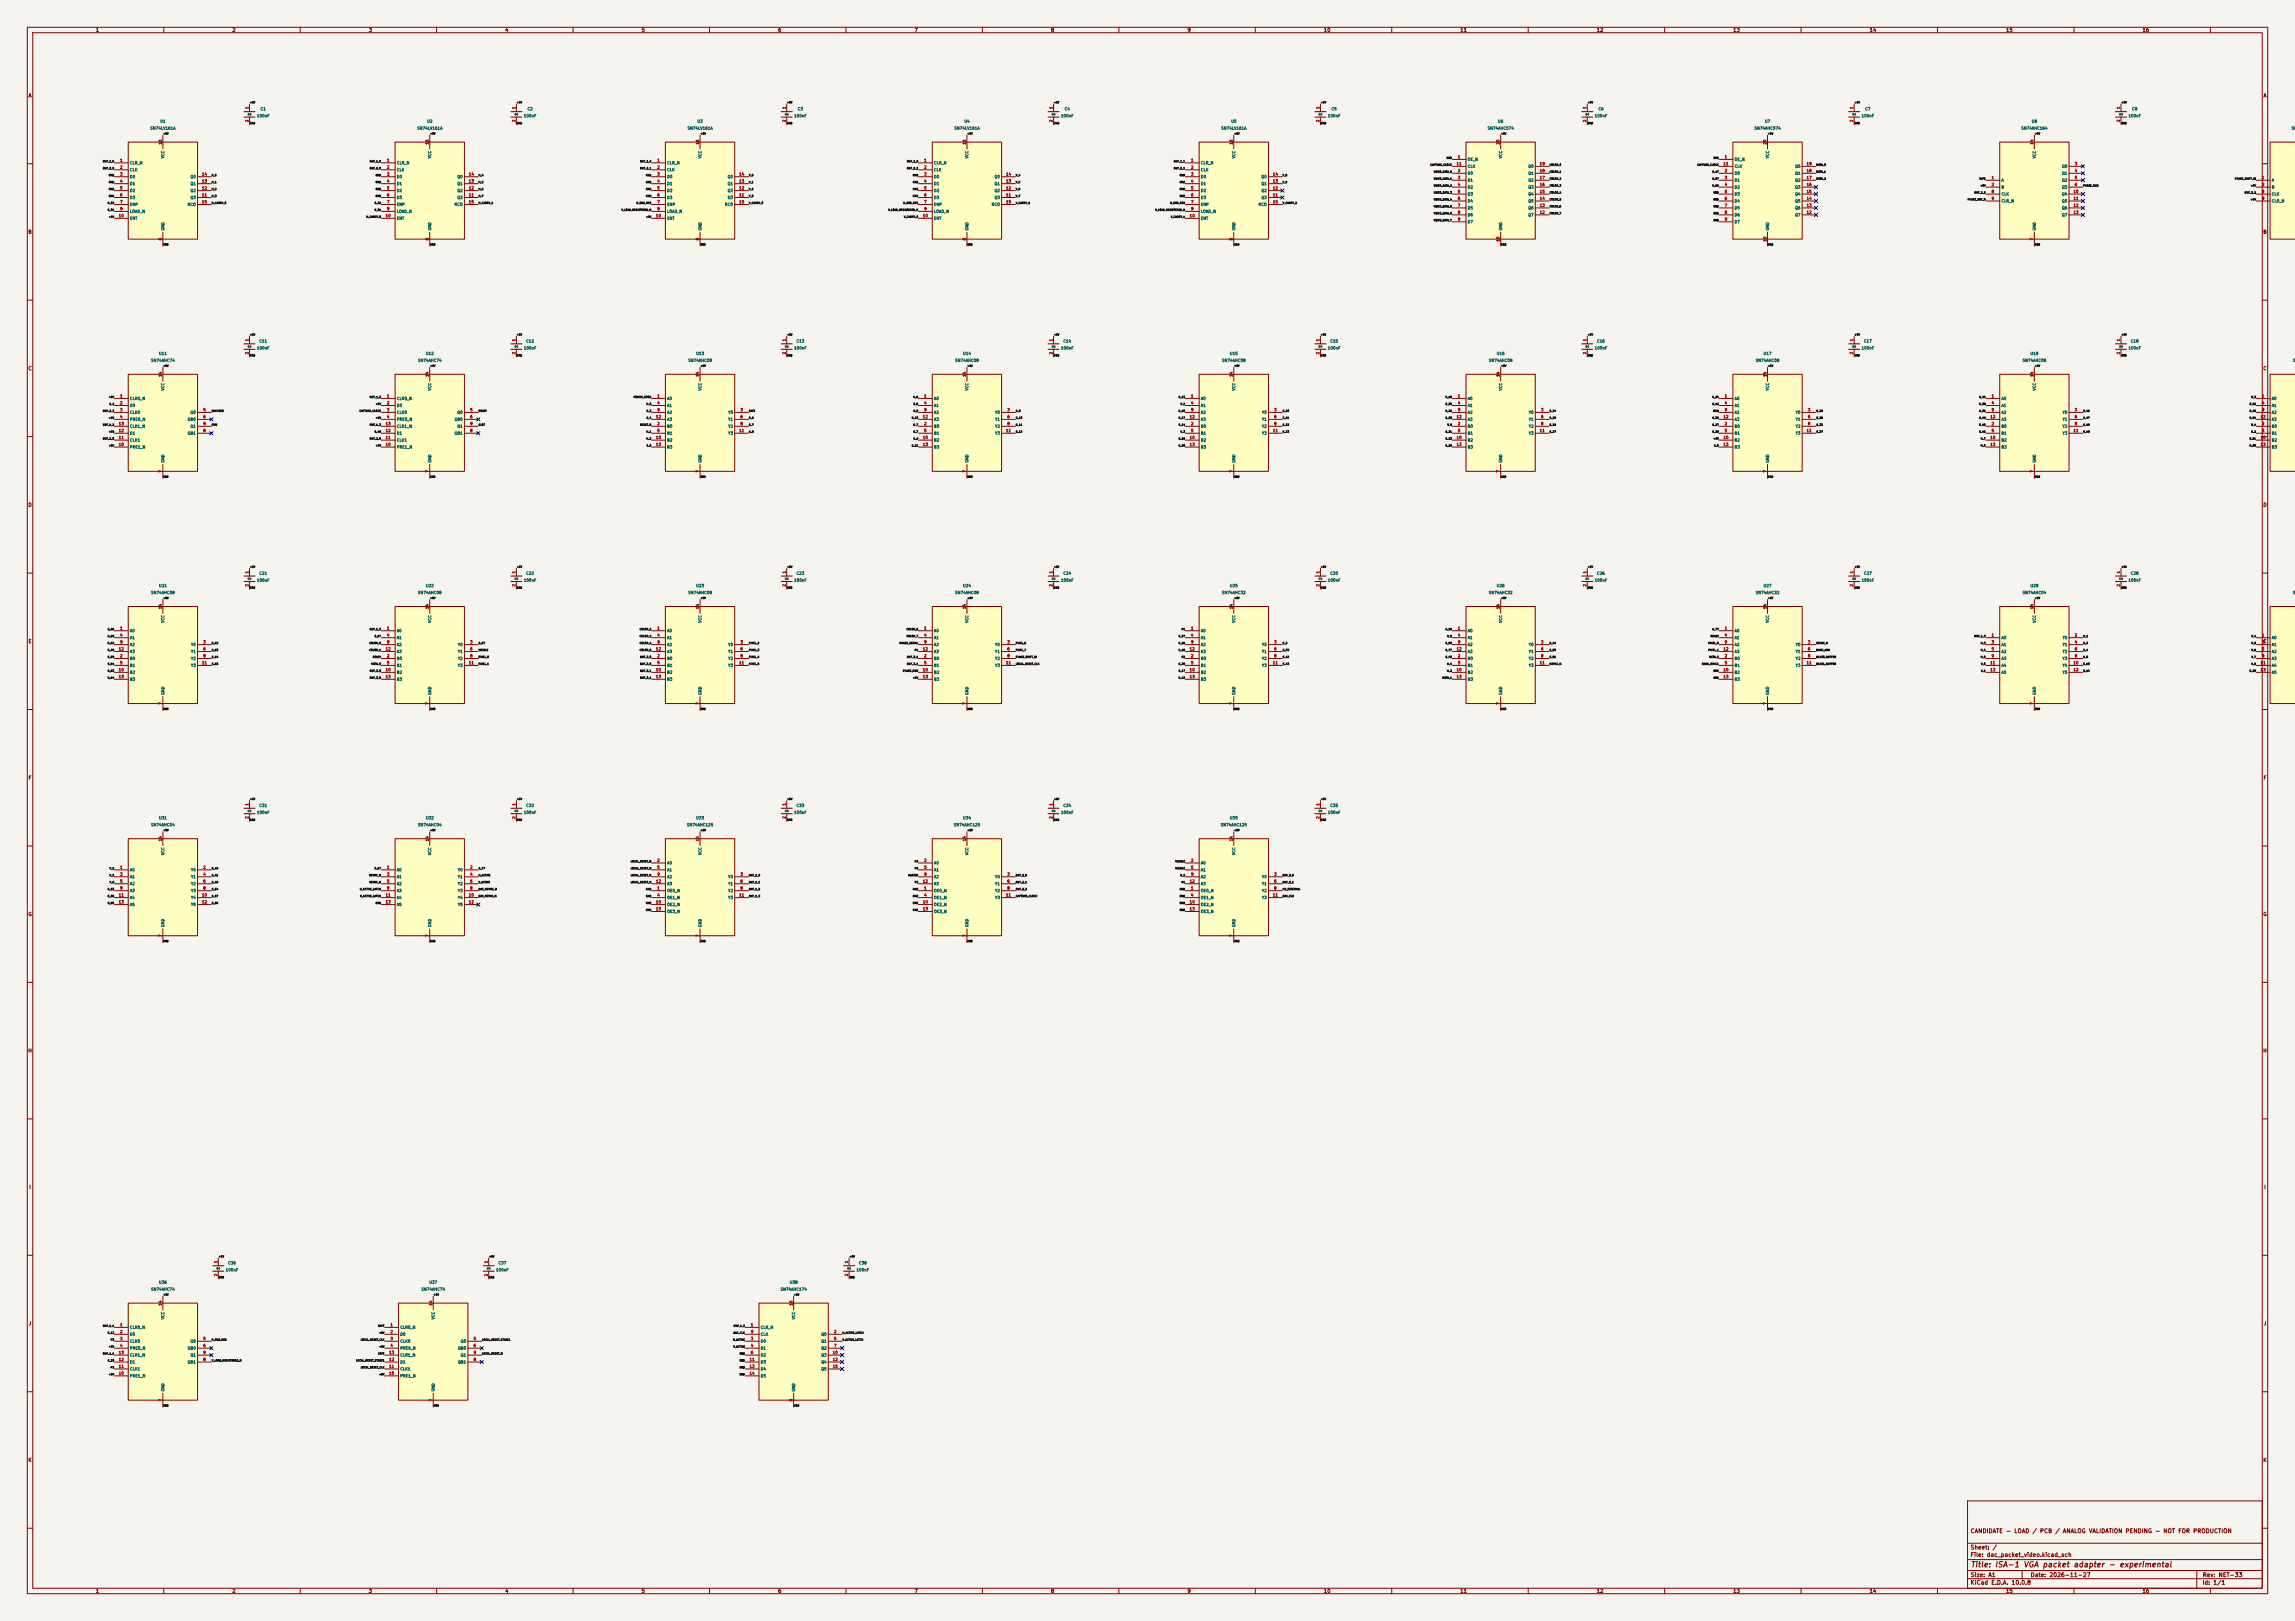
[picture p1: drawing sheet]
<svg xmlns="http://www.w3.org/2000/svg" width="841mm" height="594mm" viewBox="0 0 841 594" stroke-linecap="round" stroke-linejoin="round" font-family="sans-serif">
<defs><g id="words">
<text font-size="2" fill="#840000" x="722" y="574.8">Title: ISA-1 VGA packet adapter - experimental</text>
<g font-size="1.5" fill="#840000">
<text x="721.9" y="562.1">CANDIDATE - LOAD / PCB / ANALOG VALIDATION PENDING - NOT FOR PRODUCTION</text>
<text x="721.9" y="568.1">Sheet: /</text>
<text x="721.9" y="570.8">File: dac_packet_video.kicad_sch</text>
<text x="721.9" y="581">KiCad E.D.A. 10.0.8</text>
<text x="721.9" y="578.2">Size: A1</text>
<text x="743.9" y="578.2">Date: 2026-11-27</text>
<text x="806.9" y="581">Id: 1/1</text>
<text x="807" y="578.2">Rev: NET-33</text>
</g>
<g font-size="1.3" fill="#840000">
<text x="35" y="12">1</text>
<text x="85" y="12">2</text>
<text x="135" y="12">3</text>
<text x="185" y="12">4</text>
<text x="235" y="12">5</text>
<text x="285" y="12">6</text>
<text x="335" y="12">7</text>
<text x="385" y="12">8</text>
<text x="435" y="12">9</text>
<text x="485" y="12">10</text>
<text x="535" y="12">11</text>
<text x="585" y="12">12</text>
<text x="635" y="12">13</text>
<text x="685" y="12">14</text>
<text x="735" y="12">15</text>
<text x="785" y="12">16</text>
<text x="10.3" y="36">A</text>
<text x="829.3" y="36">A</text>
<text x="10.2" y="86">B</text>
<text x="829.2" y="86">B</text>
<text x="10.2" y="136">C</text>
<text x="829.2" y="136">C</text>
<text x="10.2" y="186">D</text>
<text x="829.2" y="186">D</text>
<text x="10.3" y="236">E</text>
<text x="829.3" y="236">E</text>
<text x="10.3" y="286">F</text>
<text x="829.3" y="286">F</text>
<text x="10.2" y="336">G</text>
<text x="829.2" y="336">G</text>
<text x="10.2" y="386">H</text>
<text x="829.2" y="386">H</text>
<text x="10.6" y="436">I</text>
<text x="829.6" y="436">I</text>
<text x="10.4" y="486">J</text>
<text x="829.4" y="486">J</text>
<text x="10.2" y="536">K</text>
<text x="829.2" y="536">K</text>
<text x="35" y="584">1</text>
<text x="85" y="584">2</text>
<text x="135" y="584">3</text>
<text x="185" y="584">4</text>
<text x="235" y="584">5</text>
<text x="285" y="584">6</text>
<text x="335" y="584">7</text>
<text x="385" y="584">8</text>
<text x="435" y="584">9</text>
<text x="485" y="584">10</text>
<text x="535" y="584">11</text>
<text x="585" y="584">12</text>
<text x="635" y="584">13</text>
<text x="685" y="584">14</text>
<text x="735" y="584">15</text>
<text x="785" y="584">16</text>
</g>
<g font-size="1" fill="#a90000">
<text x="91.3" y="40.1" transform="rotate(-90 91.3 40.1)">1</text>
<text x="189" y="40.1" transform="rotate(-90 189 40.1)">1</text>
<text x="288.1" y="40.1" transform="rotate(-90 288.1 40.1)">1</text>
<text x="385.9" y="40.1" transform="rotate(-90 385.9 40.1)">1</text>
<text x="483.7" y="40.1" transform="rotate(-90 483.7 40.1)">1</text>
<text x="581.5" y="40.1" transform="rotate(-90 581.5 40.1)">1</text>
<text x="679.3" y="40.1" transform="rotate(-90 679.3 40.1)">1</text>
<text x="777.1" y="40.1" transform="rotate(-90 777.1 40.1)">1</text>
<text x="91.3" y="44.9" transform="rotate(-90 91.3 44.9)">2</text>
<text x="189" y="44.9" transform="rotate(-90 189 44.9)">2</text>
<text x="288.1" y="44.9" transform="rotate(-90 288.1 44.9)">2</text>
<text x="385.9" y="44.9" transform="rotate(-90 385.9 44.9)">2</text>
<text x="483.7" y="44.9" transform="rotate(-90 483.7 44.9)">2</text>
<text x="581.5" y="44.9" transform="rotate(-90 581.5 44.9)">2</text>
<text x="679.3" y="44.9" transform="rotate(-90 679.3 44.9)">2</text>
<text x="777.1" y="44.9" transform="rotate(-90 777.1 44.9)">2</text>
<text x="59.5" y="53.1" transform="rotate(-90 59.5 53.1)">16</text>
<text x="157.3" y="53.1" transform="rotate(-90 157.3 53.1)">16</text>
<text x="256.4" y="53.1" transform="rotate(-90 256.4 53.1)">16</text>
<text x="354.1" y="53.1" transform="rotate(-90 354.1 53.1)">16</text>
<text x="451.9" y="53.1" transform="rotate(-90 451.9 53.1)">16</text>
<text x="549.7" y="53.1" transform="rotate(-90 549.7 53.1)">20</text>
<text x="647.5" y="53.1" transform="rotate(-90 647.5 53.1)">20</text>
<text x="745.3" y="53.1" transform="rotate(-90 745.3 53.1)">14</text>
<text x="43.9" y="59.5">1</text>
<text x="141.7" y="59.5">1</text>
<text x="240.7" y="59.5">1</text>
<text x="338.5" y="59.5">1</text>
<text x="436.3" y="59.5">1</text>
<text x="534.1" y="58.2">1</text>
<text x="631.9" y="58.2">1</text>
<text x="43.9" y="62">2</text>
<text x="43.9" y="64.6">3</text>
<text x="73.9" y="64.6">14</text>
<text x="141.7" y="62">2</text>
<text x="141.7" y="64.6">3</text>
<text x="171.7" y="64.6">14</text>
<text x="240.7" y="62">2</text>
<text x="240.7" y="64.6">3</text>
<text x="270.7" y="64.6">14</text>
<text x="338.5" y="62">2</text>
<text x="338.5" y="64.6">3</text>
<text x="368.5" y="64.6">14</text>
<text x="436.3" y="62">2</text>
<text x="436.3" y="64.6">3</text>
<text x="466.3" y="64.6">14</text>
<text x="533.6" y="60.8">11</text>
<text x="534.1" y="63.3">2</text>
<text x="534.1" y="65.9">3</text>
<text x="564.1" y="65.9">17</text>
<text x="564.1" y="63.3">18</text>
<text x="564.1" y="60.8">19</text>
<text x="631.4" y="60.8">11</text>
<text x="631.9" y="63.3">2</text>
<text x="631.9" y="65.9">3</text>
<text x="661.9" y="65.9">17</text>
<text x="661.9" y="63.3">18</text>
<text x="661.9" y="60.8">19</text>
<text x="729.7" y="65.9">1</text>
<text x="760.2" y="60.8">3</text>
<text x="760.2" y="63.3">4</text>
<text x="760.2" y="65.9">5</text>
<text x="828.7" y="65.9">1</text>
<text x="43.9" y="67.1">4</text>
<text x="43.9" y="69.7">5</text>
<text x="73.9" y="69.7">12</text>
<text x="73.9" y="67.1">13</text>
<text x="141.7" y="67.1">4</text>
<text x="141.7" y="69.7">5</text>
<text x="171.7" y="69.7">12</text>
<text x="171.7" y="67.1">13</text>
<text x="240.7" y="67.1">4</text>
<text x="240.7" y="69.7">5</text>
<text x="270.7" y="69.7">12</text>
<text x="270.7" y="67.1">13</text>
<text x="338.5" y="67.1">4</text>
<text x="338.5" y="69.7">5</text>
<text x="368.5" y="69.7">12</text>
<text x="368.5" y="67.1">13</text>
<text x="436.3" y="67.1">4</text>
<text x="436.3" y="69.7">5</text>
<text x="466.3" y="69.7">12</text>
<text x="466.3" y="67.1">13</text>
<text x="534.1" y="68.4">4</text>
<text x="534.1" y="70.9">5</text>
<text x="564.1" y="70.9">15</text>
<text x="564.1" y="68.4">16</text>
<text x="631.9" y="68.4">4</text>
<text x="631.9" y="70.9">5</text>
<text x="661.9" y="70.9">15</text>
<text x="661.9" y="68.4">16</text>
<text x="729.7" y="68.4">2</text>
<text x="729.7" y="70.9">8</text>
<text x="759.7" y="70.9">10</text>
<text x="760.2" y="68.4">6</text>
<text x="828.7" y="68.4">2</text>
<text x="828.7" y="70.9">8</text>
<text x="43.9" y="72.2">6</text>
<text x="43.9" y="74.7">7</text>
<text x="43.9" y="77.3">9</text>
<text x="73.9" y="72.2">11</text>
<text x="73.9" y="74.7">15</text>
<text x="141.7" y="72.2">6</text>
<text x="141.7" y="74.7">7</text>
<text x="141.7" y="77.3">9</text>
<text x="171.7" y="72.2">11</text>
<text x="171.7" y="74.7">15</text>
<text x="240.7" y="72.2">6</text>
<text x="240.7" y="74.7">7</text>
<text x="240.7" y="77.3">9</text>
<text x="270.7" y="72.2">11</text>
<text x="270.7" y="74.7">15</text>
<text x="338.5" y="72.2">6</text>
<text x="338.5" y="74.7">7</text>
<text x="338.5" y="77.3">9</text>
<text x="368.5" y="72.2">11</text>
<text x="368.5" y="74.7">15</text>
<text x="436.3" y="72.2">6</text>
<text x="436.3" y="74.7">7</text>
<text x="436.3" y="77.3">9</text>
<text x="466.3" y="72.2">11</text>
<text x="466.3" y="74.7">15</text>
<text x="534.1" y="73.5">6</text>
<text x="534.1" y="76">7</text>
<text x="564.1" y="76">13</text>
<text x="564.1" y="73.5">14</text>
<text x="631.9" y="73.5">6</text>
<text x="631.9" y="76">7</text>
<text x="661.9" y="76">13</text>
<text x="661.9" y="73.5">14</text>
<text x="729.7" y="73.5">9</text>
<text x="759.7" y="73.5">11</text>
<text x="759.7" y="76">12</text>
<text x="828.7" y="73.5">9</text>
<text x="43.4" y="79.8">10</text>
<text x="141.2" y="79.8">10</text>
<text x="240.2" y="79.8">10</text>
<text x="338" y="79.8">10</text>
<text x="435.8" y="79.8">10</text>
<text x="534.1" y="78.6">8</text>
<text x="534.1" y="81.1">9</text>
<text x="564.1" y="78.6">12</text>
<text x="631.9" y="78.6">8</text>
<text x="631.9" y="81.1">9</text>
<text x="661.9" y="78.6">12</text>
<text x="759.7" y="78.6">13</text>
<text x="59.5" y="88.2" transform="rotate(-90 59.5 88.2)">8</text>
<text x="157.3" y="88.2" transform="rotate(-90 157.3 88.2)">8</text>
<text x="256.4" y="88.2" transform="rotate(-90 256.4 88.2)">8</text>
<text x="354.1" y="88.2" transform="rotate(-90 354.1 88.2)">8</text>
<text x="451.9" y="88.2" transform="rotate(-90 451.9 88.2)">8</text>
<text x="549.7" y="88.7" transform="rotate(-90 549.7 88.7)">10</text>
<text x="647.5" y="88.7" transform="rotate(-90 647.5 88.7)">10</text>
<text x="745.3" y="88.2" transform="rotate(-90 745.3 88.2)">7</text>
<text x="91.3" y="125.2" transform="rotate(-90 91.3 125.2)">1</text>
<text x="189" y="125.2" transform="rotate(-90 189 125.2)">1</text>
<text x="288.1" y="125.2" transform="rotate(-90 288.1 125.2)">1</text>
<text x="385.9" y="125.2" transform="rotate(-90 385.9 125.2)">1</text>
<text x="483.7" y="125.2" transform="rotate(-90 483.7 125.2)">1</text>
<text x="581.5" y="125.2" transform="rotate(-90 581.5 125.2)">1</text>
<text x="679.3" y="125.2" transform="rotate(-90 679.3 125.2)">1</text>
<text x="777.1" y="125.2" transform="rotate(-90 777.1 125.2)">1</text>
<text x="91.3" y="130" transform="rotate(-90 91.3 130)">2</text>
<text x="189" y="130" transform="rotate(-90 189 130)">2</text>
<text x="288.1" y="130" transform="rotate(-90 288.1 130)">2</text>
<text x="385.9" y="130" transform="rotate(-90 385.9 130)">2</text>
<text x="483.7" y="130" transform="rotate(-90 483.7 130)">2</text>
<text x="581.5" y="130" transform="rotate(-90 581.5 130)">2</text>
<text x="679.3" y="130" transform="rotate(-90 679.3 130)">2</text>
<text x="777.1" y="130" transform="rotate(-90 777.1 130)">2</text>
<text x="59.5" y="138.2" transform="rotate(-90 59.5 138.2)">14</text>
<text x="157.3" y="138.2" transform="rotate(-90 157.3 138.2)">14</text>
<text x="256.4" y="138.2" transform="rotate(-90 256.4 138.2)">14</text>
<text x="354.1" y="138.2" transform="rotate(-90 354.1 138.2)">14</text>
<text x="451.9" y="138.2" transform="rotate(-90 451.9 138.2)">14</text>
<text x="549.7" y="138.2" transform="rotate(-90 549.7 138.2)">14</text>
<text x="647.5" y="138.2" transform="rotate(-90 647.5 138.2)">14</text>
<text x="745.3" y="138.2" transform="rotate(-90 745.3 138.2)">14</text>
<text x="43.9" y="145.9">1</text>
<text x="43.9" y="148.4">2</text>
<text x="141.7" y="145.9">1</text>
<text x="141.7" y="148.4">2</text>
<text x="240.7" y="145.9">1</text>
<text x="240.7" y="148.4">4</text>
<text x="338.5" y="145.9">1</text>
<text x="338.5" y="148.4">4</text>
<text x="436.3" y="145.9">1</text>
<text x="436.3" y="148.4">4</text>
<text x="534.1" y="145.9">1</text>
<text x="534.1" y="148.4">4</text>
<text x="631.9" y="145.9">1</text>
<text x="631.9" y="148.4">4</text>
<text x="729.7" y="145.9">1</text>
<text x="729.7" y="148.4">4</text>
<text x="828.7" y="145.9">1</text>
<text x="828.7" y="148.4">4</text>
<text x="43.9" y="150.9">3</text>
<text x="43.9" y="153.5">4</text>
<text x="74.4" y="150.9">5</text>
<text x="74.4" y="153.5">6</text>
<text x="141.7" y="150.9">3</text>
<text x="141.7" y="153.5">4</text>
<text x="172.1" y="150.9">5</text>
<text x="172.1" y="153.5">6</text>
<text x="240.2" y="153.5">12</text>
<text x="240.7" y="150.9">9</text>
<text x="271.2" y="150.9">3</text>
<text x="271.2" y="153.5">6</text>
<text x="338" y="153.5">12</text>
<text x="338.5" y="150.9">9</text>
<text x="369" y="150.9">3</text>
<text x="369" y="153.5">6</text>
<text x="435.8" y="153.5">12</text>
<text x="436.3" y="150.9">9</text>
<text x="466.8" y="150.9">3</text>
<text x="466.8" y="153.5">6</text>
<text x="533.6" y="153.5">12</text>
<text x="534.1" y="150.9">9</text>
<text x="564.6" y="150.9">3</text>
<text x="564.6" y="153.5">6</text>
<text x="631.4" y="153.5">12</text>
<text x="631.9" y="150.9">9</text>
<text x="662.4" y="150.9">3</text>
<text x="662.4" y="153.5">6</text>
<text x="729.2" y="153.5">12</text>
<text x="729.7" y="150.9">9</text>
<text x="760.2" y="150.9">3</text>
<text x="760.2" y="153.5">6</text>
<text x="828.3" y="153.5">12</text>
<text x="828.7" y="150.9">9</text>
<text x="43.4" y="161.1">11</text>
<text x="43.4" y="158.6">12</text>
<text x="43.4" y="156">13</text>
<text x="74.4" y="158.6">8</text>
<text x="74.4" y="156">9</text>
<text x="141.2" y="161.1">11</text>
<text x="141.2" y="158.6">12</text>
<text x="141.2" y="156">13</text>
<text x="172.1" y="158.6">8</text>
<text x="172.1" y="156">9</text>
<text x="240.2" y="161.1">10</text>
<text x="240.7" y="156">2</text>
<text x="240.7" y="158.6">5</text>
<text x="270.7" y="158.6">11</text>
<text x="271.2" y="156">8</text>
<text x="338" y="161.1">10</text>
<text x="338.5" y="156">2</text>
<text x="338.5" y="158.6">5</text>
<text x="368.5" y="158.6">11</text>
<text x="369" y="156">8</text>
<text x="435.8" y="161.1">10</text>
<text x="436.3" y="156">2</text>
<text x="436.3" y="158.6">5</text>
<text x="466.3" y="158.6">11</text>
<text x="466.8" y="156">8</text>
<text x="533.6" y="161.1">10</text>
<text x="534.1" y="156">2</text>
<text x="534.1" y="158.6">5</text>
<text x="564.1" y="158.6">11</text>
<text x="564.6" y="156">8</text>
<text x="631.4" y="161.1">10</text>
<text x="631.9" y="156">2</text>
<text x="631.9" y="158.6">5</text>
<text x="661.9" y="158.6">11</text>
<text x="662.4" y="156">8</text>
<text x="729.2" y="161.1">10</text>
<text x="729.7" y="156">2</text>
<text x="729.7" y="158.6">5</text>
<text x="759.7" y="158.6">11</text>
<text x="760.2" y="156">8</text>
<text x="828.3" y="161.1">10</text>
<text x="828.7" y="156">2</text>
<text x="828.7" y="158.6">5</text>
<text x="43.4" y="163.6">10</text>
<text x="141.2" y="163.6">10</text>
<text x="240.2" y="163.6">13</text>
<text x="338" y="163.6">13</text>
<text x="435.8" y="163.6">13</text>
<text x="533.6" y="163.6">13</text>
<text x="631.4" y="163.6">13</text>
<text x="729.2" y="163.6">13</text>
<text x="828.3" y="163.6">13</text>
<text x="59.5" y="173.3" transform="rotate(-90 59.5 173.3)">7</text>
<text x="157.3" y="173.3" transform="rotate(-90 157.3 173.3)">7</text>
<text x="256.4" y="173.3" transform="rotate(-90 256.4 173.3)">7</text>
<text x="354.1" y="173.3" transform="rotate(-90 354.1 173.3)">7</text>
<text x="451.9" y="173.3" transform="rotate(-90 451.9 173.3)">7</text>
<text x="549.7" y="173.3" transform="rotate(-90 549.7 173.3)">7</text>
<text x="647.5" y="173.3" transform="rotate(-90 647.5 173.3)">7</text>
<text x="745.3" y="173.3" transform="rotate(-90 745.3 173.3)">7</text>
<text x="91.3" y="215.1" transform="rotate(-90 91.3 215.1)">2</text>
<text x="91.3" y="210.3" transform="rotate(-90 91.3 210.3)">1</text>
<text x="189" y="215.1" transform="rotate(-90 189 215.1)">2</text>
<text x="189" y="210.3" transform="rotate(-90 189 210.3)">1</text>
<text x="288.1" y="215.1" transform="rotate(-90 288.1 215.1)">2</text>
<text x="288.1" y="210.3" transform="rotate(-90 288.1 210.3)">1</text>
<text x="385.9" y="215.1" transform="rotate(-90 385.9 215.1)">2</text>
<text x="385.9" y="210.3" transform="rotate(-90 385.9 210.3)">1</text>
<text x="483.7" y="215.1" transform="rotate(-90 483.7 215.1)">2</text>
<text x="483.7" y="210.3" transform="rotate(-90 483.7 210.3)">1</text>
<text x="581.5" y="215.1" transform="rotate(-90 581.5 215.1)">2</text>
<text x="581.5" y="210.3" transform="rotate(-90 581.5 210.3)">1</text>
<text x="679.3" y="215.1" transform="rotate(-90 679.3 215.1)">2</text>
<text x="679.3" y="210.3" transform="rotate(-90 679.3 210.3)">1</text>
<text x="777.1" y="215.1" transform="rotate(-90 777.1 215.1)">2</text>
<text x="777.1" y="210.3" transform="rotate(-90 777.1 210.3)">1</text>
<text x="59.5" y="223.3" transform="rotate(-90 59.5 223.3)">14</text>
<text x="157.3" y="223.3" transform="rotate(-90 157.3 223.3)">14</text>
<text x="256.4" y="223.3" transform="rotate(-90 256.4 223.3)">14</text>
<text x="354.1" y="223.3" transform="rotate(-90 354.1 223.3)">14</text>
<text x="451.9" y="223.3" transform="rotate(-90 451.9 223.3)">14</text>
<text x="549.7" y="223.3" transform="rotate(-90 549.7 223.3)">14</text>
<text x="647.5" y="223.3" transform="rotate(-90 647.5 223.3)">14</text>
<text x="745.3" y="223.3" transform="rotate(-90 745.3 223.3)">14</text>
<text x="43.9" y="231">1</text>
<text x="43.9" y="233.5">4</text>
<text x="141.7" y="231">1</text>
<text x="141.7" y="233.5">4</text>
<text x="240.7" y="231">1</text>
<text x="240.7" y="233.5">4</text>
<text x="338.5" y="231">1</text>
<text x="338.5" y="233.5">4</text>
<text x="436.3" y="231">1</text>
<text x="436.3" y="233.5">4</text>
<text x="534.1" y="231">1</text>
<text x="534.1" y="233.5">4</text>
<text x="631.9" y="231">1</text>
<text x="631.9" y="233.5">4</text>
<text x="729.7" y="233.5">1</text>
<text x="760.2" y="233.5">2</text>
<text x="828.7" y="233.5">1</text>
<text x="43.4" y="238.6">12</text>
<text x="43.9" y="236">9</text>
<text x="74.4" y="236">3</text>
<text x="74.4" y="238.6">6</text>
<text x="141.2" y="238.6">12</text>
<text x="141.7" y="236">9</text>
<text x="172.1" y="236">3</text>
<text x="172.1" y="238.6">6</text>
<text x="240.2" y="238.6">12</text>
<text x="240.7" y="236">9</text>
<text x="271.2" y="236">3</text>
<text x="271.2" y="238.6">6</text>
<text x="338" y="238.6">12</text>
<text x="338.5" y="236">9</text>
<text x="369" y="236">3</text>
<text x="369" y="238.6">6</text>
<text x="435.8" y="238.6">12</text>
<text x="436.3" y="236">9</text>
<text x="466.8" y="236">3</text>
<text x="466.8" y="238.6">6</text>
<text x="533.6" y="238.6">12</text>
<text x="534.1" y="236">9</text>
<text x="564.6" y="236">3</text>
<text x="564.6" y="238.6">6</text>
<text x="631.4" y="238.6">12</text>
<text x="631.9" y="236">9</text>
<text x="662.4" y="236">3</text>
<text x="662.4" y="238.6">6</text>
<text x="729.7" y="236">3</text>
<text x="729.7" y="238.6">5</text>
<text x="760.2" y="236">4</text>
<text x="760.2" y="238.6">6</text>
<text x="828.7" y="236">3</text>
<text x="828.7" y="238.6">5</text>
<text x="43.9" y="241.1">2</text>
<text x="43.9" y="243.7">5</text>
<text x="73.9" y="243.7">11</text>
<text x="74.4" y="241.1">8</text>
<text x="141.7" y="241.1">2</text>
<text x="141.7" y="243.7">5</text>
<text x="171.7" y="243.7">11</text>
<text x="172.1" y="241.1">8</text>
<text x="240.7" y="241.1">2</text>
<text x="240.7" y="243.7">5</text>
<text x="270.7" y="243.7">11</text>
<text x="271.2" y="241.1">8</text>
<text x="338.5" y="241.1">2</text>
<text x="338.5" y="243.7">5</text>
<text x="368.5" y="243.7">11</text>
<text x="369" y="241.1">8</text>
<text x="436.3" y="241.1">2</text>
<text x="436.3" y="243.7">5</text>
<text x="466.3" y="243.7">11</text>
<text x="466.8" y="241.1">8</text>
<text x="534.1" y="241.1">2</text>
<text x="534.1" y="243.7">5</text>
<text x="564.1" y="243.7">11</text>
<text x="564.6" y="241.1">8</text>
<text x="631.9" y="241.1">2</text>
<text x="631.9" y="243.7">5</text>
<text x="661.9" y="243.7">11</text>
<text x="662.4" y="241.1">8</text>
<text x="729.2" y="243.7">11</text>
<text x="729.7" y="241.1">9</text>
<text x="759.7" y="243.7">10</text>
<text x="760.2" y="241.1">8</text>
<text x="828.3" y="243.7">11</text>
<text x="828.7" y="241.1">9</text>
<text x="43.4" y="246.2">10</text>
<text x="43.4" y="248.7">13</text>
<text x="141.2" y="246.2">10</text>
<text x="141.2" y="248.7">13</text>
<text x="240.2" y="246.2">10</text>
<text x="240.2" y="248.7">13</text>
<text x="338" y="246.2">10</text>
<text x="338" y="248.7">13</text>
<text x="435.8" y="246.2">10</text>
<text x="435.8" y="248.7">13</text>
<text x="533.6" y="246.2">10</text>
<text x="533.6" y="248.7">13</text>
<text x="631.4" y="246.2">10</text>
<text x="631.4" y="248.7">13</text>
<text x="729.2" y="246.2">13</text>
<text x="759.7" y="246.2">12</text>
<text x="828.3" y="246.2">13</text>
<text x="59.5" y="258.4" transform="rotate(-90 59.5 258.4)">7</text>
<text x="157.3" y="258.4" transform="rotate(-90 157.3 258.4)">7</text>
<text x="256.4" y="258.4" transform="rotate(-90 256.4 258.4)">7</text>
<text x="354.1" y="258.4" transform="rotate(-90 354.1 258.4)">7</text>
<text x="451.9" y="258.4" transform="rotate(-90 451.9 258.4)">7</text>
<text x="549.7" y="258.4" transform="rotate(-90 549.7 258.4)">7</text>
<text x="647.5" y="258.4" transform="rotate(-90 647.5 258.4)">7</text>
<text x="745.3" y="258.4" transform="rotate(-90 745.3 258.4)">7</text>
<text x="91.3" y="295.4" transform="rotate(-90 91.3 295.4)">1</text>
<text x="189" y="295.4" transform="rotate(-90 189 295.4)">1</text>
<text x="288.1" y="295.4" transform="rotate(-90 288.1 295.4)">1</text>
<text x="385.9" y="295.4" transform="rotate(-90 385.9 295.4)">1</text>
<text x="483.7" y="295.4" transform="rotate(-90 483.7 295.4)">1</text>
<text x="91.3" y="300.2" transform="rotate(-90 91.3 300.2)">2</text>
<text x="189" y="300.2" transform="rotate(-90 189 300.2)">2</text>
<text x="288.1" y="300.2" transform="rotate(-90 288.1 300.2)">2</text>
<text x="385.9" y="300.2" transform="rotate(-90 385.9 300.2)">2</text>
<text x="483.7" y="300.2" transform="rotate(-90 483.7 300.2)">2</text>
<text x="59.5" y="308.4" transform="rotate(-90 59.5 308.4)">14</text>
<text x="157.3" y="308.4" transform="rotate(-90 157.3 308.4)">14</text>
<text x="256.4" y="308.4" transform="rotate(-90 256.4 308.4)">14</text>
<text x="354.1" y="308.4" transform="rotate(-90 354.1 308.4)">14</text>
<text x="451.9" y="308.4" transform="rotate(-90 451.9 308.4)">14</text>
<text x="240.7" y="316">2</text>
<text x="338.5" y="316">2</text>
<text x="436.3" y="316">2</text>
<text x="43.9" y="318.6">1</text>
<text x="43.9" y="321.1">3</text>
<text x="43.9" y="323.7">5</text>
<text x="74.4" y="318.6">2</text>
<text x="74.4" y="321.1">4</text>
<text x="74.4" y="323.7">6</text>
<text x="141.7" y="318.6">1</text>
<text x="141.7" y="321.1">3</text>
<text x="141.7" y="323.7">5</text>
<text x="172.1" y="318.6">2</text>
<text x="172.1" y="321.1">4</text>
<text x="172.1" y="323.7">6</text>
<text x="240.2" y="323.7">12</text>
<text x="240.7" y="318.6">5</text>
<text x="240.7" y="321.1">9</text>
<text x="271.2" y="321.1">3</text>
<text x="271.2" y="323.7">6</text>
<text x="338" y="323.7">12</text>
<text x="338.5" y="318.6">5</text>
<text x="338.5" y="321.1">9</text>
<text x="369" y="321.1">3</text>
<text x="369" y="323.7">6</text>
<text x="435.8" y="323.7">12</text>
<text x="436.3" y="318.6">5</text>
<text x="436.3" y="321.1">9</text>
<text x="466.8" y="321.1">3</text>
<text x="466.8" y="323.7">6</text>
<text x="43.4" y="328.7">11</text>
<text x="43.9" y="326.2">9</text>
<text x="73.9" y="328.7">10</text>
<text x="74.4" y="326.2">8</text>
<text x="141.2" y="328.7">11</text>
<text x="141.7" y="326.2">9</text>
<text x="171.7" y="328.7">10</text>
<text x="172.1" y="326.2">8</text>
<text x="240.7" y="326.2">1</text>
<text x="240.7" y="328.7">4</text>
<text x="270.7" y="328.7">11</text>
<text x="271.2" y="326.2">8</text>
<text x="338.5" y="326.2">1</text>
<text x="338.5" y="328.7">4</text>
<text x="368.5" y="328.7">11</text>
<text x="369" y="326.2">8</text>
<text x="436.3" y="326.2">1</text>
<text x="436.3" y="328.7">4</text>
<text x="466.3" y="328.7">11</text>
<text x="466.8" y="326.2">8</text>
<text x="43.4" y="331.3">13</text>
<text x="73.9" y="331.3">12</text>
<text x="141.2" y="331.3">13</text>
<text x="171.7" y="331.3">12</text>
<text x="240.2" y="331.3">10</text>
<text x="240.2" y="333.8">13</text>
<text x="338" y="331.3">10</text>
<text x="338" y="333.8">13</text>
<text x="435.8" y="331.3">10</text>
<text x="435.8" y="333.8">13</text>
<text x="59.5" y="343.5" transform="rotate(-90 59.5 343.5)">7</text>
<text x="157.3" y="343.5" transform="rotate(-90 157.3 343.5)">7</text>
<text x="256.4" y="343.5" transform="rotate(-90 256.4 343.5)">7</text>
<text x="354.1" y="343.5" transform="rotate(-90 354.1 343.5)">7</text>
<text x="451.9" y="343.5" transform="rotate(-90 451.9 343.5)">7</text>
<text x="79.8" y="467.8" transform="rotate(-90 79.8 467.8)">2</text>
<text x="79.8" y="463" transform="rotate(-90 79.8 463)">1</text>
<text x="178.9" y="467.8" transform="rotate(-90 178.9 467.8)">2</text>
<text x="178.9" y="463" transform="rotate(-90 178.9 463)">1</text>
<text x="311" y="467.8" transform="rotate(-90 311 467.8)">2</text>
<text x="311" y="463" transform="rotate(-90 311 463)">1</text>
<text x="59.5" y="478.6" transform="rotate(-90 59.5 478.6)">14</text>
<text x="158.6" y="478.6" transform="rotate(-90 158.6 478.6)">14</text>
<text x="290.6" y="478.6" transform="rotate(-90 290.6 478.6)">16</text>
<text x="43.9" y="486.2">1</text>
<text x="43.9" y="488.8">2</text>
<text x="43.9" y="491.3">3</text>
<text x="74.4" y="491.3">5</text>
<text x="142.9" y="486.2">1</text>
<text x="142.9" y="488.8">2</text>
<text x="142.9" y="491.3">3</text>
<text x="173.4" y="491.3">5</text>
<text x="275" y="486.2">1</text>
<text x="275" y="491.3">3</text>
<text x="275" y="488.8">9</text>
<text x="305.5" y="488.8">2</text>
<text x="305.5" y="491.3">5</text>
<text x="43.4" y="496.4">13</text>
<text x="43.9" y="493.8">4</text>
<text x="74.4" y="493.8">6</text>
<text x="74.4" y="496.4">9</text>
<text x="142.5" y="496.4">13</text>
<text x="142.9" y="493.8">4</text>
<text x="173.4" y="493.8">6</text>
<text x="173.4" y="496.4">9</text>
<text x="275" y="493.8">4</text>
<text x="275" y="496.4">6</text>
<text x="305" y="496.4">10</text>
<text x="305.5" y="493.8">7</text>
<text x="43.4" y="501.5">11</text>
<text x="43.4" y="498.9">12</text>
<text x="74.4" y="498.9">8</text>
<text x="142.5" y="501.5">11</text>
<text x="142.5" y="498.9">12</text>
<text x="173.4" y="498.9">8</text>
<text x="274.5" y="498.9">11</text>
<text x="274.5" y="501.5">13</text>
<text x="305" y="498.9">12</text>
<text x="305" y="501.5">15</text>
<text x="43.4" y="504">10</text>
<text x="142.5" y="504">10</text>
<text x="274.5" y="504">14</text>
<text x="59.5" y="513.7" transform="rotate(-90 59.5 513.7)">7</text>
<text x="158.6" y="513.7" transform="rotate(-90 158.6 513.7)">7</text>
<text x="290.6" y="513.7" transform="rotate(-90 290.6 513.7)">8</text>
</g>
<g font-size="1" fill="#006464">
<text x="95.4" y="40.7">C1</text>
<text x="193.2" y="40.7">C2</text>
<text x="292.2" y="40.7">C3</text>
<text x="390" y="40.7">C4</text>
<text x="487.8" y="40.7">C5</text>
<text x="585.6" y="40.7">C6</text>
<text x="683.4" y="40.7">C7</text>
<text x="781.2" y="40.7">C8</text>
<text x="54.9" y="47.7">SN74LV161A</text>
<text x="58.6" y="45.2">U1</text>
<text x="92.2" y="42.6" transform="rotate(-90 92.2 42.6)">1</text>
<text x="92.2" y="42.4" transform="rotate(-90 92.2 42.4)">2</text>
<text x="94" y="43.2">100nF</text>
<text x="152.7" y="47.7">SN74LV161A</text>
<text x="156.4" y="45.2">U2</text>
<text x="190" y="42.6" transform="rotate(-90 190 42.6)">1</text>
<text x="190" y="42.4" transform="rotate(-90 190 42.4)">2</text>
<text x="191.8" y="43.2">100nF</text>
<text x="251.8" y="47.7">SN74LV161A</text>
<text x="255.4" y="45.2">U3</text>
<text x="289" y="42.6" transform="rotate(-90 289 42.6)">1</text>
<text x="289" y="42.4" transform="rotate(-90 289 42.4)">2</text>
<text x="290.9" y="43.2">100nF</text>
<text x="349.6" y="47.7">SN74LV161A</text>
<text x="353.2" y="45.2">U4</text>
<text x="386.8" y="42.6" transform="rotate(-90 386.8 42.6)">1</text>
<text x="386.8" y="42.4" transform="rotate(-90 386.8 42.4)">2</text>
<text x="388.7" y="43.2">100nF</text>
<text x="447.4" y="47.7">SN74LV161A</text>
<text x="451" y="45.2">U5</text>
<text x="484.6" y="42.6" transform="rotate(-90 484.6 42.6)">1</text>
<text x="484.6" y="42.4" transform="rotate(-90 484.6 42.4)">2</text>
<text x="486.5" y="43.2">100nF</text>
<text x="545" y="47.7">SN74AHC574</text>
<text x="548.8" y="45.2">U6</text>
<text x="582.4" y="42.6" transform="rotate(-90 582.4 42.6)">1</text>
<text x="582.4" y="42.4" transform="rotate(-90 582.4 42.4)">2</text>
<text x="584.3" y="43.2">100nF</text>
<text x="642.8" y="47.7">SN74AHC574</text>
<text x="646.6" y="45.2">U7</text>
<text x="680.2" y="42.6" transform="rotate(-90 680.2 42.6)">1</text>
<text x="680.2" y="42.4" transform="rotate(-90 680.2 42.4)">2</text>
<text x="682" y="43.2">100nF</text>
<text x="740.6" y="47.7">SN74AHC164</text>
<text x="744.4" y="45.2">U8</text>
<text x="778" y="42.6" transform="rotate(-90 778 42.6)">1</text>
<text x="778" y="42.4" transform="rotate(-90 778 42.4)">2</text>
<text x="779.8" y="43.2">100nF</text>
<text x="839.6" y="47.7">SN7</text>
<text x="60.4" y="58.2" transform="rotate(-90 60.4 58.2)">VCC</text>
<text x="158.2" y="58.2" transform="rotate(-90 158.2 58.2)">VCC</text>
<text x="257.3" y="58.2" transform="rotate(-90 257.3 58.2)">VCC</text>
<text x="355.1" y="58.2" transform="rotate(-90 355.1 58.2)">VCC</text>
<text x="452.9" y="58.2" transform="rotate(-90 452.9 58.2)">VCC</text>
<text x="537.7" y="59.2">OE_N</text>
<text x="550.7" y="58.2" transform="rotate(-90 550.7 58.2)">VCC</text>
<text x="635.5" y="59.2">OE_N</text>
<text x="648.5" y="58.2" transform="rotate(-90 648.5 58.2)">VCC</text>
<text x="746.2" y="58.2" transform="rotate(-90 746.2 58.2)">VCC</text>
<text x="47.5" y="60.4">CLR_N</text>
<text x="47.5" y="63">CLK</text>
<text x="47.5" y="65.5">D0</text>
<text x="69.7" y="65.5">Q0</text>
<text x="145.3" y="60.4">CLR_N</text>
<text x="145.3" y="63">CLK</text>
<text x="145.3" y="65.5">D0</text>
<text x="167.5" y="65.5">Q0</text>
<text x="244.3" y="60.4">CLR_N</text>
<text x="244.3" y="63">CLK</text>
<text x="244.3" y="65.5">D0</text>
<text x="266.5" y="65.5">Q0</text>
<text x="342.1" y="60.4">CLR_N</text>
<text x="342.1" y="63">CLK</text>
<text x="342.1" y="65.5">D0</text>
<text x="364.3" y="65.5">Q0</text>
<text x="439.9" y="60.4">CLR_N</text>
<text x="439.9" y="63">CLK</text>
<text x="439.9" y="65.5">D0</text>
<text x="462.1" y="65.5">Q0</text>
<text x="537.7" y="64.3">D0</text>
<text x="537.7" y="61.7">CLK</text>
<text x="559.9" y="64.3">Q1</text>
<text x="559.9" y="61.7">Q0</text>
<text x="635.5" y="64.3">D0</text>
<text x="635.5" y="61.7">CLK</text>
<text x="657.7" y="64.3">Q1</text>
<text x="657.7" y="61.7">Q0</text>
<text x="755.5" y="61.7">Q0</text>
<text x="755.5" y="64.3">Q1</text>
<text x="47.5" y="68.1">D1</text>
<text x="47.5" y="70.6">D2</text>
<text x="69.7" y="70.6">Q2</text>
<text x="69.7" y="68.1">Q1</text>
<text x="145.3" y="68.1">D1</text>
<text x="145.3" y="70.6">D2</text>
<text x="167.5" y="70.6">Q2</text>
<text x="167.5" y="68.1">Q1</text>
<text x="244.3" y="68.1">D1</text>
<text x="244.3" y="70.6">D2</text>
<text x="266.5" y="70.6">Q2</text>
<text x="266.5" y="68.1">Q1</text>
<text x="342.1" y="68.1">D1</text>
<text x="342.1" y="70.6">D2</text>
<text x="364.3" y="70.6">Q2</text>
<text x="364.3" y="68.1">Q1</text>
<text x="439.9" y="68.1">D1</text>
<text x="439.9" y="70.6">D2</text>
<text x="462.1" y="70.6">Q2</text>
<text x="462.1" y="68.1">Q1</text>
<text x="537.7" y="66.8">D1</text>
<text x="537.7" y="69.3">D2</text>
<text x="537.7" y="71.9">D3</text>
<text x="559.9" y="71.9">Q4</text>
<text x="559.9" y="69.3">Q3</text>
<text x="559.9" y="66.8">Q2</text>
<text x="635.5" y="66.8">D1</text>
<text x="635.5" y="69.3">D2</text>
<text x="635.5" y="71.9">D3</text>
<text x="657.7" y="71.9">Q4</text>
<text x="657.7" y="69.3">Q3</text>
<text x="657.7" y="66.8">Q2</text>
<text x="733.3" y="66.8">A</text>
<text x="733.3" y="69.3">B</text>
<text x="733.3" y="71.9">CLK</text>
<text x="755.5" y="66.8">Q2</text>
<text x="755.5" y="69.3">Q3</text>
<text x="755.5" y="71.9">Q4</text>
<text x="832.4" y="66.8">A</text>
<text x="832.4" y="69.3">B</text>
<text x="832.4" y="71.9">CLK</text>
<text x="47.5" y="73.1">D3</text>
<text x="47.5" y="75.7">ENP</text>
<text x="68.6" y="75.7">RCO</text>
<text x="69.7" y="73.1">Q3</text>
<text x="145.3" y="73.1">D3</text>
<text x="145.3" y="75.7">ENP</text>
<text x="166.4" y="75.7">RCO</text>
<text x="167.5" y="73.1">Q3</text>
<text x="244.3" y="73.1">D3</text>
<text x="244.3" y="75.7">ENP</text>
<text x="265.5" y="75.7">RCO</text>
<text x="266.5" y="73.1">Q3</text>
<text x="342.1" y="73.1">D3</text>
<text x="342.1" y="75.7">ENP</text>
<text x="363.3" y="75.7">RCO</text>
<text x="364.3" y="73.1">Q3</text>
<text x="439.9" y="73.1">D3</text>
<text x="439.9" y="75.7">ENP</text>
<text x="461.1" y="75.7">RCO</text>
<text x="462.1" y="73.1">Q3</text>
<text x="537.7" y="74.4">D4</text>
<text x="537.7" y="77">D5</text>
<text x="559.9" y="77">Q6</text>
<text x="559.9" y="74.4">Q5</text>
<text x="635.5" y="74.4">D4</text>
<text x="635.5" y="77">D5</text>
<text x="657.7" y="77">Q6</text>
<text x="657.7" y="74.4">Q5</text>
<text x="733.3" y="74.4">CLR_N</text>
<text x="755.5" y="74.4">Q5</text>
<text x="755.5" y="77">Q6</text>
<text x="832.4" y="74.4">CLR_N</text>
<text x="47.5" y="78.2">LOAD_N</text>
<text x="47.5" y="80.8">ENT</text>
<text x="145.3" y="78.2">LOAD_N</text>
<text x="145.3" y="80.8">ENT</text>
<text x="244.3" y="78.2">LOAD_N</text>
<text x="244.3" y="80.8">ENT</text>
<text x="342.1" y="78.2">LOAD_N</text>
<text x="342.1" y="80.8">ENT</text>
<text x="439.9" y="78.2">LOAD_N</text>
<text x="439.9" y="80.8">ENT</text>
<text x="537.7" y="79.5">D6</text>
<text x="537.7" y="82">D7</text>
<text x="559.9" y="79.5">Q7</text>
<text x="635.5" y="79.5">D6</text>
<text x="635.5" y="82">D7</text>
<text x="657.7" y="79.5">Q7</text>
<text x="755.5" y="79.5">Q7</text>
<text x="60.4" y="84.6" transform="rotate(-90 60.4 84.6)">GND</text>
<text x="158.2" y="84.6" transform="rotate(-90 158.2 84.6)">GND</text>
<text x="257.3" y="84.6" transform="rotate(-90 257.3 84.6)">GND</text>
<text x="355.1" y="84.6" transform="rotate(-90 355.1 84.6)">GND</text>
<text x="452.9" y="84.6" transform="rotate(-90 452.9 84.6)">GND</text>
<text x="550.7" y="84.6" transform="rotate(-90 550.7 84.6)">GND</text>
<text x="648.5" y="84.6" transform="rotate(-90 648.5 84.6)">GND</text>
<text x="746.2" y="84.6" transform="rotate(-90 746.2 84.6)">GND</text>
<text x="94.9" y="125.8">C11</text>
<text x="192.7" y="125.8">C12</text>
<text x="291.7" y="125.8">C13</text>
<text x="389.5" y="125.8">C14</text>
<text x="487.3" y="125.8">C15</text>
<text x="585.1" y="125.8">C16</text>
<text x="682.9" y="125.8">C17</text>
<text x="780.7" y="125.8">C18</text>
<text x="58.1" y="130.3">U11</text>
<text x="92.2" y="127.7" transform="rotate(-90 92.2 127.7)">1</text>
<text x="92.2" y="127.5" transform="rotate(-90 92.2 127.5)">2</text>
<text x="94" y="128.3">100nF</text>
<text x="155.9" y="130.3">U12</text>
<text x="190" y="127.7" transform="rotate(-90 190 127.7)">1</text>
<text x="190" y="127.5" transform="rotate(-90 190 127.5)">2</text>
<text x="191.8" y="128.3">100nF</text>
<text x="255" y="130.3">U13</text>
<text x="289" y="127.7" transform="rotate(-90 289 127.7)">1</text>
<text x="289" y="127.5" transform="rotate(-90 289 127.5)">2</text>
<text x="290.9" y="128.3">100nF</text>
<text x="352.8" y="130.3">U14</text>
<text x="386.8" y="127.7" transform="rotate(-90 386.8 127.7)">1</text>
<text x="386.8" y="127.5" transform="rotate(-90 386.8 127.5)">2</text>
<text x="388.7" y="128.3">100nF</text>
<text x="450.5" y="130.3">U15</text>
<text x="484.6" y="127.7" transform="rotate(-90 484.6 127.7)">1</text>
<text x="484.6" y="127.5" transform="rotate(-90 484.6 127.5)">2</text>
<text x="486.5" y="128.3">100nF</text>
<text x="548.3" y="130.3">U16</text>
<text x="582.4" y="127.7" transform="rotate(-90 582.4 127.7)">1</text>
<text x="582.4" y="127.5" transform="rotate(-90 582.4 127.5)">2</text>
<text x="584.3" y="128.3">100nF</text>
<text x="646.1" y="130.3">U17</text>
<text x="680.2" y="127.7" transform="rotate(-90 680.2 127.7)">1</text>
<text x="680.2" y="127.5" transform="rotate(-90 680.2 127.5)">2</text>
<text x="682" y="128.3">100nF</text>
<text x="743.9" y="130.3">U18</text>
<text x="778" y="127.7" transform="rotate(-90 778 127.7)">1</text>
<text x="778" y="127.5" transform="rotate(-90 778 127.5)">2</text>
<text x="779.8" y="128.3">100nF</text>
<text x="55.2" y="132.8">SN74AHC74</text>
<text x="153" y="132.8">SN74AHC74</text>
<text x="252.1" y="132.8">SN74AHC08</text>
<text x="349.9" y="132.8">SN74AHC08</text>
<text x="447.7" y="132.8">SN74AHC08</text>
<text x="545.5" y="132.8">SN74AHC08</text>
<text x="643.2" y="132.8">SN74AHC08</text>
<text x="741" y="132.8">SN74AHC08</text>
<text x="840.1" y="132.8">SN</text>
<text x="60.4" y="143.3" transform="rotate(-90 60.4 143.3)">VCC</text>
<text x="158.2" y="143.3" transform="rotate(-90 158.2 143.3)">VCC</text>
<text x="257.3" y="143.3" transform="rotate(-90 257.3 143.3)">VCC</text>
<text x="355.1" y="143.3" transform="rotate(-90 355.1 143.3)">VCC</text>
<text x="452.9" y="143.3" transform="rotate(-90 452.9 143.3)">VCC</text>
<text x="550.7" y="143.3" transform="rotate(-90 550.7 143.3)">VCC</text>
<text x="648.5" y="143.3" transform="rotate(-90 648.5 143.3)">VCC</text>
<text x="746.2" y="143.3" transform="rotate(-90 746.2 143.3)">VCC</text>
<text x="47.5" y="146.8">CLR0_N</text>
<text x="47.5" y="149.3">D0</text>
<text x="145.3" y="146.8">CLR0_N</text>
<text x="145.3" y="149.3">D0</text>
<text x="244.3" y="146.8">A0</text>
<text x="244.3" y="149.3">A1</text>
<text x="342.1" y="146.8">A0</text>
<text x="342.1" y="149.3">A1</text>
<text x="439.9" y="146.8">A0</text>
<text x="439.9" y="149.3">A1</text>
<text x="537.7" y="146.8">A0</text>
<text x="537.7" y="149.3">A1</text>
<text x="635.5" y="146.8">A0</text>
<text x="635.5" y="149.3">A1</text>
<text x="733.3" y="146.8">A0</text>
<text x="733.3" y="149.3">A1</text>
<text x="832.4" y="146.8">A0</text>
<text x="832.4" y="149.3">A1</text>
<text x="47.5" y="151.9">CLK0</text>
<text x="47.5" y="154.4">PRE0_N</text>
<text x="68.7" y="154.4">QB0</text>
<text x="69.7" y="151.9">Q0</text>
<text x="145.3" y="151.9">CLK0</text>
<text x="145.3" y="154.4">PRE0_N</text>
<text x="166.5" y="154.4">QB0</text>
<text x="167.5" y="151.9">Q0</text>
<text x="244.3" y="151.9">A2</text>
<text x="244.3" y="154.4">A3</text>
<text x="266.7" y="151.9">Y0</text>
<text x="266.7" y="154.4">Y1</text>
<text x="342.1" y="151.9">A2</text>
<text x="342.1" y="154.4">A3</text>
<text x="364.5" y="151.9">Y0</text>
<text x="364.5" y="154.4">Y1</text>
<text x="439.9" y="151.9">A2</text>
<text x="439.9" y="154.4">A3</text>
<text x="462.3" y="151.9">Y0</text>
<text x="462.3" y="154.4">Y1</text>
<text x="537.7" y="151.9">A2</text>
<text x="537.7" y="154.4">A3</text>
<text x="560.1" y="151.9">Y0</text>
<text x="560.1" y="154.4">Y1</text>
<text x="635.5" y="151.9">A2</text>
<text x="635.5" y="154.4">A3</text>
<text x="657.9" y="151.9">Y0</text>
<text x="657.9" y="154.4">Y1</text>
<text x="733.3" y="151.9">A2</text>
<text x="733.3" y="154.4">A3</text>
<text x="755.7" y="151.9">Y0</text>
<text x="755.7" y="154.4">Y1</text>
<text x="832.4" y="151.9">A2</text>
<text x="832.4" y="154.4">A3</text>
<text x="47.5" y="159.5">D1</text>
<text x="47.5" y="157">CLR1_N</text>
<text x="68.7" y="159.5">QB1</text>
<text x="69.7" y="157">Q1</text>
<text x="145.3" y="159.5">D1</text>
<text x="145.3" y="157">CLR1_N</text>
<text x="166.5" y="159.5">QB1</text>
<text x="167.5" y="157">Q1</text>
<text x="244.3" y="157">B0</text>
<text x="244.3" y="159.5">B1</text>
<text x="266.7" y="157">Y2</text>
<text x="266.7" y="159.5">Y3</text>
<text x="342.1" y="157">B0</text>
<text x="342.1" y="159.5">B1</text>
<text x="364.5" y="157">Y2</text>
<text x="364.5" y="159.5">Y3</text>
<text x="439.9" y="157">B0</text>
<text x="439.9" y="159.5">B1</text>
<text x="462.3" y="157">Y2</text>
<text x="462.3" y="159.5">Y3</text>
<text x="537.7" y="157">B0</text>
<text x="537.7" y="159.5">B1</text>
<text x="560.1" y="157">Y2</text>
<text x="560.1" y="159.5">Y3</text>
<text x="635.5" y="157">B0</text>
<text x="635.5" y="159.5">B1</text>
<text x="657.9" y="157">Y2</text>
<text x="657.9" y="159.5">Y3</text>
<text x="733.3" y="157">B0</text>
<text x="733.3" y="159.5">B1</text>
<text x="755.7" y="157">Y2</text>
<text x="755.7" y="159.5">Y3</text>
<text x="832.4" y="157">B0</text>
<text x="832.4" y="159.5">B1</text>
<text x="47.5" y="164.6">PRE1_N</text>
<text x="47.5" y="162">CLK1</text>
<text x="145.3" y="164.6">PRE1_N</text>
<text x="145.3" y="162">CLK1</text>
<text x="244.3" y="162">B2</text>
<text x="244.3" y="164.6">B3</text>
<text x="342.1" y="162">B2</text>
<text x="342.1" y="164.6">B3</text>
<text x="439.9" y="162">B2</text>
<text x="439.9" y="164.6">B3</text>
<text x="537.7" y="162">B2</text>
<text x="537.7" y="164.6">B3</text>
<text x="635.5" y="162">B2</text>
<text x="635.5" y="164.6">B3</text>
<text x="733.3" y="162">B2</text>
<text x="733.3" y="164.6">B3</text>
<text x="832.4" y="162">B2</text>
<text x="832.4" y="164.6">B3</text>
<text x="60.4" y="169.7" transform="rotate(-90 60.4 169.7)">GND</text>
<text x="158.2" y="169.7" transform="rotate(-90 158.2 169.7)">GND</text>
<text x="257.3" y="169.7" transform="rotate(-90 257.3 169.7)">GND</text>
<text x="355.1" y="169.7" transform="rotate(-90 355.1 169.7)">GND</text>
<text x="452.9" y="169.7" transform="rotate(-90 452.9 169.7)">GND</text>
<text x="550.7" y="169.7" transform="rotate(-90 550.7 169.7)">GND</text>
<text x="648.5" y="169.7" transform="rotate(-90 648.5 169.7)">GND</text>
<text x="746.2" y="169.7" transform="rotate(-90 746.2 169.7)">GND</text>
<text x="58.1" y="215.4">U21</text>
<text x="92.2" y="212.7" transform="rotate(-90 92.2 212.7)">1</text>
<text x="92.2" y="212.6" transform="rotate(-90 92.2 212.6)">2</text>
<text x="94" y="213.4">100nF</text>
<text x="94.9" y="210.8">C21</text>
<text x="155.9" y="215.4">U22</text>
<text x="190" y="212.7" transform="rotate(-90 190 212.7)">1</text>
<text x="190" y="212.6" transform="rotate(-90 190 212.6)">2</text>
<text x="191.8" y="213.4">100nF</text>
<text x="192.7" y="210.8">C22</text>
<text x="255" y="215.4">U23</text>
<text x="289" y="212.7" transform="rotate(-90 289 212.7)">1</text>
<text x="289" y="212.6" transform="rotate(-90 289 212.6)">2</text>
<text x="290.9" y="213.4">100nF</text>
<text x="291.7" y="210.8">C23</text>
<text x="352.8" y="215.4">U24</text>
<text x="386.8" y="212.7" transform="rotate(-90 386.8 212.7)">1</text>
<text x="386.8" y="212.6" transform="rotate(-90 386.8 212.6)">2</text>
<text x="388.7" y="213.4">100nF</text>
<text x="389.5" y="210.8">C24</text>
<text x="450.5" y="215.4">U25</text>
<text x="484.6" y="212.7" transform="rotate(-90 484.6 212.7)">1</text>
<text x="484.6" y="212.6" transform="rotate(-90 484.6 212.6)">2</text>
<text x="486.5" y="213.4">100nF</text>
<text x="487.3" y="210.8">C25</text>
<text x="548.3" y="215.4">U26</text>
<text x="582.4" y="212.7" transform="rotate(-90 582.4 212.7)">1</text>
<text x="582.4" y="212.6" transform="rotate(-90 582.4 212.6)">2</text>
<text x="584.3" y="213.4">100nF</text>
<text x="585.1" y="210.8">C26</text>
<text x="646.1" y="215.4">U27</text>
<text x="680.2" y="212.7" transform="rotate(-90 680.2 212.7)">1</text>
<text x="680.2" y="212.6" transform="rotate(-90 680.2 212.6)">2</text>
<text x="682" y="213.4">100nF</text>
<text x="682.9" y="210.8">C27</text>
<text x="743.9" y="215.4">U28</text>
<text x="778" y="212.7" transform="rotate(-90 778 212.7)">1</text>
<text x="778" y="212.6" transform="rotate(-90 778 212.6)">2</text>
<text x="779.8" y="213.4">100nF</text>
<text x="780.7" y="210.8">C28</text>
<text x="55.2" y="217.9">SN74AHC08</text>
<text x="153" y="217.9">SN74AHC08</text>
<text x="252.1" y="217.9">SN74AHC08</text>
<text x="349.9" y="217.9">SN74AHC08</text>
<text x="447.7" y="217.9">SN74AHC32</text>
<text x="545.5" y="217.9">SN74AHC32</text>
<text x="643.2" y="217.9">SN74AHC32</text>
<text x="741" y="217.9">SN74AHC04</text>
<text x="840.1" y="217.9">SN</text>
<text x="47.5" y="231.9">A0</text>
<text x="60.4" y="228.4" transform="rotate(-90 60.4 228.4)">VCC</text>
<text x="145.3" y="231.9">A0</text>
<text x="158.2" y="228.4" transform="rotate(-90 158.2 228.4)">VCC</text>
<text x="244.3" y="231.9">A0</text>
<text x="257.3" y="228.4" transform="rotate(-90 257.3 228.4)">VCC</text>
<text x="342.1" y="231.9">A0</text>
<text x="355.1" y="228.4" transform="rotate(-90 355.1 228.4)">VCC</text>
<text x="439.9" y="231.9">A0</text>
<text x="452.9" y="228.4" transform="rotate(-90 452.9 228.4)">VCC</text>
<text x="537.7" y="231.9">A0</text>
<text x="550.7" y="228.4" transform="rotate(-90 550.7 228.4)">VCC</text>
<text x="635.5" y="231.9">A0</text>
<text x="648.5" y="228.4" transform="rotate(-90 648.5 228.4)">VCC</text>
<text x="746.2" y="228.4" transform="rotate(-90 746.2 228.4)">VCC</text>
<text x="47.5" y="234.4">A1</text>
<text x="47.5" y="237">A2</text>
<text x="47.5" y="239.5">A3</text>
<text x="69.9" y="237">Y0</text>
<text x="69.9" y="239.5">Y1</text>
<text x="145.3" y="234.4">A1</text>
<text x="145.3" y="237">A2</text>
<text x="145.3" y="239.5">A3</text>
<text x="167.7" y="237">Y0</text>
<text x="167.7" y="239.5">Y1</text>
<text x="244.3" y="234.4">A1</text>
<text x="244.3" y="237">A2</text>
<text x="244.3" y="239.5">A3</text>
<text x="266.7" y="237">Y0</text>
<text x="266.7" y="239.5">Y1</text>
<text x="342.1" y="234.4">A1</text>
<text x="342.1" y="237">A2</text>
<text x="342.1" y="239.5">A3</text>
<text x="364.5" y="237">Y0</text>
<text x="364.5" y="239.5">Y1</text>
<text x="439.9" y="234.4">A1</text>
<text x="439.9" y="237">A2</text>
<text x="439.9" y="239.5">A3</text>
<text x="462.3" y="237">Y0</text>
<text x="462.3" y="239.5">Y1</text>
<text x="537.7" y="234.4">A1</text>
<text x="537.7" y="237">A2</text>
<text x="537.7" y="239.5">A3</text>
<text x="560.1" y="237">Y0</text>
<text x="560.1" y="239.5">Y1</text>
<text x="635.5" y="234.4">A1</text>
<text x="635.5" y="237">A2</text>
<text x="635.5" y="239.5">A3</text>
<text x="657.9" y="237">Y0</text>
<text x="657.9" y="239.5">Y1</text>
<text x="733.3" y="234.4">A0</text>
<text x="733.3" y="237">A1</text>
<text x="733.3" y="239.5">A2</text>
<text x="755.7" y="234.4">Y0</text>
<text x="755.7" y="237">Y1</text>
<text x="755.7" y="239.5">Y2</text>
<text x="832.4" y="234.4">A0</text>
<text x="832.4" y="237">A1</text>
<text x="832.4" y="239.5">A2</text>
<text x="47.5" y="242.1">B0</text>
<text x="47.5" y="244.6">B1</text>
<text x="69.9" y="242.1">Y2</text>
<text x="69.9" y="244.6">Y3</text>
<text x="145.3" y="242.1">B0</text>
<text x="145.3" y="244.6">B1</text>
<text x="167.7" y="242.1">Y2</text>
<text x="167.7" y="244.6">Y3</text>
<text x="244.3" y="242.1">B0</text>
<text x="244.3" y="244.6">B1</text>
<text x="266.7" y="242.1">Y2</text>
<text x="266.7" y="244.6">Y3</text>
<text x="342.1" y="242.1">B0</text>
<text x="342.1" y="244.6">B1</text>
<text x="364.5" y="242.1">Y2</text>
<text x="364.5" y="244.6">Y3</text>
<text x="439.9" y="242.1">B0</text>
<text x="439.9" y="244.6">B1</text>
<text x="462.3" y="242.1">Y2</text>
<text x="462.3" y="244.6">Y3</text>
<text x="537.7" y="242.1">B0</text>
<text x="537.7" y="244.6">B1</text>
<text x="560.1" y="242.1">Y2</text>
<text x="560.1" y="244.6">Y3</text>
<text x="635.5" y="242.1">B0</text>
<text x="635.5" y="244.6">B1</text>
<text x="657.9" y="242.1">Y2</text>
<text x="657.9" y="244.6">Y3</text>
<text x="733.3" y="242.1">A3</text>
<text x="733.3" y="244.6">A4</text>
<text x="755.7" y="242.1">Y3</text>
<text x="755.7" y="244.6">Y4</text>
<text x="832.4" y="242.1">A3</text>
<text x="832.4" y="244.6">A4</text>
<text x="47.5" y="247.1">B2</text>
<text x="47.5" y="249.7">B3</text>
<text x="145.3" y="247.1">B2</text>
<text x="145.3" y="249.7">B3</text>
<text x="244.3" y="247.1">B2</text>
<text x="244.3" y="249.7">B3</text>
<text x="342.1" y="247.1">B2</text>
<text x="342.1" y="249.7">B3</text>
<text x="439.9" y="247.1">B2</text>
<text x="439.9" y="249.7">B3</text>
<text x="537.7" y="247.1">B2</text>
<text x="537.7" y="249.7">B3</text>
<text x="635.5" y="247.1">B2</text>
<text x="635.5" y="249.7">B3</text>
<text x="733.3" y="247.1">A5</text>
<text x="755.7" y="247.1">Y5</text>
<text x="832.4" y="247.1">A5</text>
<text x="60.4" y="254.8" transform="rotate(-90 60.4 254.8)">GND</text>
<text x="158.2" y="254.8" transform="rotate(-90 158.2 254.8)">GND</text>
<text x="257.3" y="254.8" transform="rotate(-90 257.3 254.8)">GND</text>
<text x="355.1" y="254.8" transform="rotate(-90 355.1 254.8)">GND</text>
<text x="452.9" y="254.8" transform="rotate(-90 452.9 254.8)">GND</text>
<text x="550.7" y="254.8" transform="rotate(-90 550.7 254.8)">GND</text>
<text x="648.5" y="254.8" transform="rotate(-90 648.5 254.8)">GND</text>
<text x="746.2" y="254.8" transform="rotate(-90 746.2 254.8)">GND</text>
<text x="92.2" y="297.8" transform="rotate(-90 92.2 297.8)">1</text>
<text x="92.2" y="297.7" transform="rotate(-90 92.2 297.7)">2</text>
<text x="94" y="298.5">100nF</text>
<text x="94.9" y="295.9">C31</text>
<text x="190" y="297.8" transform="rotate(-90 190 297.8)">1</text>
<text x="190" y="297.7" transform="rotate(-90 190 297.7)">2</text>
<text x="191.8" y="298.5">100nF</text>
<text x="192.7" y="295.9">C32</text>
<text x="289" y="297.8" transform="rotate(-90 289 297.8)">1</text>
<text x="289" y="297.7" transform="rotate(-90 289 297.7)">2</text>
<text x="290.9" y="298.5">100nF</text>
<text x="291.7" y="295.9">C33</text>
<text x="386.8" y="297.8" transform="rotate(-90 386.8 297.8)">1</text>
<text x="386.8" y="297.7" transform="rotate(-90 386.8 297.7)">2</text>
<text x="388.7" y="298.5">100nF</text>
<text x="389.5" y="295.9">C34</text>
<text x="484.6" y="297.8" transform="rotate(-90 484.6 297.8)">1</text>
<text x="484.6" y="297.7" transform="rotate(-90 484.6 297.7)">2</text>
<text x="486.5" y="298.5">100nF</text>
<text x="487.3" y="295.9">C35</text>
<text x="55.2" y="303">SN74AHC04</text>
<text x="58.1" y="300.5">U31</text>
<text x="153" y="303">SN74AHC04</text>
<text x="155.9" y="300.5">U32</text>
<text x="251.6" y="303">SN74AHC125</text>
<text x="255" y="300.5">U33</text>
<text x="349.4" y="303">SN74AHC125</text>
<text x="352.8" y="300.5">U34</text>
<text x="447.2" y="303">SN74AHC125</text>
<text x="450.5" y="300.5">U35</text>
<text x="60.4" y="313.4" transform="rotate(-90 60.4 313.4)">VCC</text>
<text x="158.2" y="313.4" transform="rotate(-90 158.2 313.4)">VCC</text>
<text x="244.3" y="317">A0</text>
<text x="257.3" y="313.4" transform="rotate(-90 257.3 313.4)">VCC</text>
<text x="342.1" y="317">A0</text>
<text x="355.1" y="313.4" transform="rotate(-90 355.1 313.4)">VCC</text>
<text x="439.9" y="317">A0</text>
<text x="452.9" y="313.4" transform="rotate(-90 452.9 313.4)">VCC</text>
<text x="47.5" y="319.5">A0</text>
<text x="47.5" y="322.1">A1</text>
<text x="69.9" y="319.5">Y0</text>
<text x="69.9" y="322.1">Y1</text>
<text x="145.3" y="319.5">A0</text>
<text x="145.3" y="322.1">A1</text>
<text x="167.7" y="319.5">Y0</text>
<text x="167.7" y="322.1">Y1</text>
<text x="244.3" y="319.5">A1</text>
<text x="244.3" y="322.1">A2</text>
<text x="266.7" y="322.1">Y0</text>
<text x="342.1" y="319.5">A1</text>
<text x="342.1" y="322.1">A2</text>
<text x="364.5" y="322.1">Y0</text>
<text x="439.9" y="319.5">A1</text>
<text x="439.9" y="322.1">A2</text>
<text x="462.3" y="322.1">Y0</text>
<text x="47.5" y="324.6">A2</text>
<text x="47.5" y="327.1">A3</text>
<text x="47.5" y="329.7">A4</text>
<text x="69.9" y="324.6">Y2</text>
<text x="69.9" y="327.1">Y3</text>
<text x="69.9" y="329.7">Y4</text>
<text x="145.3" y="324.6">A2</text>
<text x="145.3" y="327.1">A3</text>
<text x="145.3" y="329.7">A4</text>
<text x="167.7" y="324.6">Y2</text>
<text x="167.7" y="327.1">Y3</text>
<text x="167.7" y="329.7">Y4</text>
<text x="244.3" y="327.1">OE0_N</text>
<text x="244.3" y="329.7">OE1_N</text>
<text x="244.3" y="324.6">A3</text>
<text x="266.7" y="324.6">Y1</text>
<text x="266.7" y="327.1">Y2</text>
<text x="266.7" y="329.7">Y3</text>
<text x="342.1" y="327.1">OE0_N</text>
<text x="342.1" y="329.7">OE1_N</text>
<text x="342.1" y="324.6">A3</text>
<text x="364.5" y="324.6">Y1</text>
<text x="364.5" y="327.1">Y2</text>
<text x="364.5" y="329.7">Y3</text>
<text x="439.9" y="327.1">OE0_N</text>
<text x="439.9" y="329.7">OE1_N</text>
<text x="439.9" y="324.6">A3</text>
<text x="462.3" y="324.6">Y1</text>
<text x="462.3" y="327.1">Y2</text>
<text x="462.3" y="329.7">Y3</text>
<text x="47.5" y="332.2">A5</text>
<text x="69.9" y="332.2">Y5</text>
<text x="145.3" y="332.2">A5</text>
<text x="167.7" y="332.2">Y5</text>
<text x="244.3" y="332.2">OE2_N</text>
<text x="244.3" y="334.8">OE3_N</text>
<text x="342.1" y="332.2">OE2_N</text>
<text x="342.1" y="334.8">OE3_N</text>
<text x="439.9" y="332.2">OE2_N</text>
<text x="439.9" y="334.8">OE3_N</text>
<text x="60.4" y="339.9" transform="rotate(-90 60.4 339.9)">GND</text>
<text x="158.2" y="339.9" transform="rotate(-90 158.2 339.9)">GND</text>
<text x="257.3" y="339.9" transform="rotate(-90 257.3 339.9)">GND</text>
<text x="355.1" y="339.9" transform="rotate(-90 355.1 339.9)">GND</text>
<text x="452.9" y="339.9" transform="rotate(-90 452.9 339.9)">GND</text>
<text x="80.8" y="465.5" transform="rotate(-90 80.8 465.5)">1</text>
<text x="80.8" y="465.3" transform="rotate(-90 80.8 465.3)">2</text>
<text x="82.6" y="466.1">100nF</text>
<text x="83.5" y="463.6">C36</text>
<text x="179.8" y="465.5" transform="rotate(-90 179.8 465.5)">1</text>
<text x="179.8" y="465.3" transform="rotate(-90 179.8 465.3)">2</text>
<text x="181.7" y="466.1">100nF</text>
<text x="182.5" y="463.6">C37</text>
<text x="311.9" y="465.5" transform="rotate(-90 311.9 465.5)">1</text>
<text x="311.9" y="465.3" transform="rotate(-90 311.9 465.3)">2</text>
<text x="313.7" y="466.1">100nF</text>
<text x="314.6" y="463.6">C38</text>
<text x="55.2" y="473.2">SN74AHC74</text>
<text x="58.1" y="470.7">U36</text>
<text x="154.3" y="473.2">SN74AHC74</text>
<text x="157.2" y="470.7">U37</text>
<text x="285.9" y="473.2">SN74AHC174</text>
<text x="289.3" y="470.7">U38</text>
<text x="60.4" y="483.6" transform="rotate(-90 60.4 483.6)">VCC</text>
<text x="159.5" y="483.6" transform="rotate(-90 159.5 483.6)">VCC</text>
<text x="291.6" y="483.6" transform="rotate(-90 291.6 483.6)">VCC</text>
<text x="47.5" y="487.2">CLR0_N</text>
<text x="47.5" y="489.7">D0</text>
<text x="146.6" y="487.2">CLR0_N</text>
<text x="146.6" y="489.7">D0</text>
<text x="278.6" y="487.2">CLR_N</text>
<text x="278.6" y="489.7">CLK</text>
<text x="300.8" y="489.7">Q0</text>
<text x="47.5" y="492.2">CLK0</text>
<text x="47.5" y="494.8">PRE0_N</text>
<text x="47.5" y="497.3">CLR1_N</text>
<text x="68.7" y="494.8">QB0</text>
<text x="69.7" y="492.2">Q0</text>
<text x="69.7" y="497.3">Q1</text>
<text x="146.6" y="492.2">CLK0</text>
<text x="146.6" y="494.8">PRE0_N</text>
<text x="146.6" y="497.3">CLR1_N</text>
<text x="167.7" y="494.8">QB0</text>
<text x="168.7" y="492.2">Q0</text>
<text x="168.7" y="497.3">Q1</text>
<text x="278.6" y="492.2">D0</text>
<text x="278.6" y="494.8">D1</text>
<text x="278.6" y="497.3">D2</text>
<text x="300.8" y="492.2">Q1</text>
<text x="300.8" y="494.8">Q2</text>
<text x="300.8" y="497.3">Q3</text>
<text x="47.5" y="502.4">CLK1</text>
<text x="47.5" y="499.9">D1</text>
<text x="68.7" y="499.9">QB1</text>
<text x="146.6" y="502.4">CLK1</text>
<text x="146.6" y="499.9">D1</text>
<text x="167.7" y="499.9">QB1</text>
<text x="278.6" y="499.9">D3</text>
<text x="278.6" y="502.4">D4</text>
<text x="300.8" y="499.9">Q4</text>
<text x="300.8" y="502.4">Q5</text>
<text x="47.5" y="504.9">PRE1_N</text>
<text x="146.6" y="504.9">PRE1_N</text>
<text x="278.6" y="504.9">D5</text>
<text x="60.4" y="510" transform="rotate(-90 60.4 510)">GND</text>
<text x="159.5" y="510" transform="rotate(-90 159.5 510)">GND</text>
<text x="291.6" y="510" transform="rotate(-90 291.6 510)">GND</text>
</g>
<g font-size=".7" fill="#0f0f0f">
<text x="91.5" y="38">+5V</text>
<text x="189.3" y="38">+5V</text>
<text x="288.3" y="38">+5V</text>
<text x="386.1" y="38">+5V</text>
<text x="483.9" y="38">+5V</text>
<text x="581.7" y="38">+5V</text>
<text x="679.5" y="38">+5V</text>
<text x="777.3" y="38">+5V</text>
<text x="91.5" y="45.6">GND</text>
<text x="189.3" y="45.6">GND</text>
<text x="288.3" y="45.6">GND</text>
<text x="386.1" y="45.6">GND</text>
<text x="483.9" y="45.6">GND</text>
<text x="581.7" y="45.6">GND</text>
<text x="679.5" y="45.6">GND</text>
<text x="777.3" y="45.6">GND</text>
<text x="59.7" y="49.5">+5V</text>
<text x="157.5" y="49.5">+5V</text>
<text x="256.6" y="49.5">+5V</text>
<text x="354.4" y="49.5">+5V</text>
<text x="452.2" y="49.5">+5V</text>
<text x="549.9" y="49.5">+5V</text>
<text x="647.7" y="49.5">+5V</text>
<text x="745.5" y="49.5">+5V</text>
<text x="37.6" y="59.6">BUF_1_0</text>
<text x="135.4" y="59.6">BUF_1_0</text>
<text x="234.5" y="59.6">BUF_1_0</text>
<text x="332.3" y="59.6">BUF_1_0</text>
<text x="430.1" y="59.6">BUF_1_1</text>
<text x="530" y="58.3">GND</text>
<text x="627.8" y="58.3">GND</text>
<text x="37.6" y="62.2">BUF_2_0</text>
<text x="39.8" y="64.7">GND</text>
<text x="77.5" y="64.7">H_0</text>
<text x="135.4" y="62.2">BUF_2_0</text>
<text x="137.6" y="64.7">GND</text>
<text x="175.3" y="64.7">H_4</text>
<text x="234.5" y="62.2">BUF_2_1</text>
<text x="236.6" y="64.7">GND</text>
<text x="274.4" y="64.7">V_0</text>
<text x="332.3" y="62.2">BUF_2_1</text>
<text x="334.4" y="64.7">GND</text>
<text x="372.1" y="64.7">V_4</text>
<text x="430.1" y="62.2">BUF_2_1</text>
<text x="432.2" y="64.7">GND</text>
<text x="469.9" y="64.7">V_8</text>
<text x="524" y="60.9">CAPTURE_CLOCK</text>
<text x="525.3" y="63.4">VIDEO_DATA_0</text>
<text x="525.3" y="66">VIDEO_DATA_1</text>
<text x="567.7" y="60.9">COLOR_0</text>
<text x="567.7" y="63.4">COLOR_1</text>
<text x="567.7" y="66">COLOR_2</text>
<text x="621.8" y="60.9">CAPTURE_CLOCK</text>
<text x="627.4" y="63.4">G_47</text>
<text x="627.4" y="66">G_57</text>
<text x="665.5" y="60.9">META_0</text>
<text x="665.5" y="63.4">META_1</text>
<text x="665.5" y="66">META_2</text>
<text x="725.2" y="66">SAFE</text>
<text x="818.9" y="66">PHASE_SHIFT_IN</text>
<text x="39.8" y="67.2">GND</text>
<text x="39.8" y="69.8">GND</text>
<text x="77.5" y="67.2">H_1</text>
<text x="77.5" y="69.8">H_2</text>
<text x="137.6" y="67.2">GND</text>
<text x="137.6" y="69.8">GND</text>
<text x="175.3" y="67.2">H_5</text>
<text x="175.3" y="69.8">H_6</text>
<text x="236.6" y="69.8">GND</text>
<text x="236.6" y="67.2">GND</text>
<text x="274.4" y="67.2">V_1</text>
<text x="274.4" y="69.8">V_2</text>
<text x="334.4" y="67.2">GND</text>
<text x="334.4" y="69.8">GND</text>
<text x="372.1" y="67.2">V_5</text>
<text x="372.1" y="69.8">V_6</text>
<text x="432.2" y="67.2">GND</text>
<text x="432.2" y="69.8">GND</text>
<text x="469.9" y="67.2">V_9</text>
<text x="525.3" y="68.5">VIDEO_DATA_2</text>
<text x="525.3" y="71">VIDEO_DATA_3</text>
<text x="567.7" y="68.5">COLOR_3</text>
<text x="567.7" y="71">COLOR_4</text>
<text x="627.4" y="68.5">G_66</text>
<text x="627.8" y="71">GND</text>
<text x="723.4" y="71">BUF_2_2</text>
<text x="725.6" y="68.5">+5V</text>
<text x="763.3" y="68.5">PHASE_RUN</text>
<text x="822.5" y="71">BUF_2_2</text>
<text x="824.6" y="68.5">+5V</text>
<text x="39.4" y="74.9">G_32</text>
<text x="39.4" y="77.4">G_31</text>
<text x="39.8" y="72.3">GND</text>
<text x="77.5" y="72.3">H_3</text>
<text x="77.5" y="74.9">H_CARRY_0</text>
<text x="137.2" y="74.9">G_32</text>
<text x="137.2" y="77.4">G_31</text>
<text x="137.6" y="72.3">GND</text>
<text x="175.3" y="72.3">H_7</text>
<text x="175.3" y="74.9">H_CARRY_1</text>
<text x="227.7" y="77.4">V_LOAD_REGISTERED_N</text>
<text x="233.1" y="74.9">H_END_REG</text>
<text x="236.6" y="72.3">GND</text>
<text x="274.4" y="72.3">V_3</text>
<text x="274.4" y="74.9">V_CARRY_0</text>
<text x="325.5" y="77.4">V_LOAD_REGISTERED_N</text>
<text x="330.9" y="74.9">H_END_REG</text>
<text x="334.4" y="72.3">GND</text>
<text x="372.1" y="74.9">V_CARRY_1</text>
<text x="372.1" y="72.3">V_7</text>
<text x="423.2" y="77.4">V_LOAD_REGISTERED_N</text>
<text x="428.7" y="74.9">H_END_REG</text>
<text x="432.2" y="72.3">GND</text>
<text x="469.9" y="74.9">V_CARRY_2</text>
<text x="525.3" y="76.1">VIDEO_DATA_5</text>
<text x="525.3" y="73.6">VIDEO_DATA_4</text>
<text x="567.7" y="73.6">COLOR_5</text>
<text x="567.7" y="76.1">COLOR_6</text>
<text x="627.8" y="76.1">GND</text>
<text x="627.8" y="73.6">GND</text>
<text x="721" y="73.6">PHASE_INIT_N</text>
<text x="824.6" y="73.6">+5V</text>
<text x="39.8" y="79.9">+5V</text>
<text x="134.2" y="79.9">H_CARRY_0</text>
<text x="236.6" y="79.9">+5V</text>
<text x="331.2" y="79.9">V_CARRY_0</text>
<text x="428.9" y="79.9">V_CARRY_1</text>
<text x="525.3" y="78.7">VIDEO_DATA_6</text>
<text x="525.3" y="81.2">VIDEO_DATA_7</text>
<text x="567.7" y="78.7">COLOR_7</text>
<text x="627.8" y="78.7">GND</text>
<text x="627.8" y="81.2">GND</text>
<text x="59.7" y="90.1">GND</text>
<text x="157.5" y="90.1">GND</text>
<text x="256.6" y="90.1">GND</text>
<text x="354.4" y="90.1">GND</text>
<text x="452.2" y="90.1">GND</text>
<text x="549.9" y="90.1">GND</text>
<text x="647.7" y="90.1">GND</text>
<text x="745.5" y="90.1">GND</text>
<text x="91.5" y="123.1">+5V</text>
<text x="189.3" y="123.1">+5V</text>
<text x="288.3" y="123.1">+5V</text>
<text x="386.1" y="123.1">+5V</text>
<text x="483.9" y="123.1">+5V</text>
<text x="581.7" y="123.1">+5V</text>
<text x="679.5" y="123.1">+5V</text>
<text x="777.3" y="123.1">+5V</text>
<text x="91.5" y="130.7">GND</text>
<text x="189.3" y="130.7">GND</text>
<text x="288.3" y="130.7">GND</text>
<text x="386.1" y="130.7">GND</text>
<text x="483.9" y="130.7">GND</text>
<text x="581.7" y="130.7">GND</text>
<text x="679.5" y="130.7">GND</text>
<text x="777.3" y="130.7">GND</text>
<text x="59.7" y="134.5">+5V</text>
<text x="157.5" y="134.5">+5V</text>
<text x="256.6" y="134.5">+5V</text>
<text x="354.4" y="134.5">+5V</text>
<text x="452.2" y="134.5">+5V</text>
<text x="549.9" y="134.5">+5V</text>
<text x="647.7" y="134.5">+5V</text>
<text x="745.5" y="134.5">+5V</text>
<text x="39.8" y="146">+5V</text>
<text x="40" y="148.5">G_2</text>
<text x="135.4" y="146">BUF_1_2</text>
<text x="137.6" y="148.5">+5V</text>
<text x="232.1" y="146">POWER_GOOD</text>
<text x="236.8" y="148.5">H_0</text>
<text x="334.6" y="146">H_6</text>
<text x="334.6" y="148.5">G_6</text>
<text x="431.8" y="146">G_13</text>
<text x="432.5" y="148.5">V_2</text>
<text x="529.6" y="146">G_19</text>
<text x="529.6" y="148.5">G_20</text>
<text x="627.4" y="148.5">G_12</text>
<text x="627.4" y="146">G_24</text>
<text x="725.2" y="146">G_44</text>
<text x="725.2" y="148.5">G_39</text>
<text x="824.2" y="148.5">G_52</text>
<text x="824.8" y="146">H_3</text>
<text x="37.6" y="151.1">BUF_2_2</text>
<text x="39.8" y="153.6">+5V</text>
<text x="77.5" y="151.1">BACKEND</text>
<text x="131.6" y="151.1">CAPTURE_CLOCK</text>
<text x="137.6" y="153.6">+5V</text>
<text x="175.3" y="151.1">READY</text>
<text x="236.8" y="151.1">G_3</text>
<text x="236.8" y="153.6">G_4</text>
<text x="274.4" y="151.1">SAFE</text>
<text x="274.4" y="153.6">G_6</text>
<text x="334" y="153.6">G_10</text>
<text x="334.6" y="151.1">G_8</text>
<text x="372.1" y="151.1">G_9</text>
<text x="372.1" y="153.6">G_10</text>
<text x="431.8" y="151.1">G_15</text>
<text x="431.8" y="153.6">G_17</text>
<text x="469.9" y="151.1">G_20</text>
<text x="469.9" y="153.6">G_21</text>
<text x="529.6" y="151.1">G_22</text>
<text x="529.6" y="153.6">G_25</text>
<text x="567.7" y="151.1">G_24</text>
<text x="567.7" y="153.6">G_25</text>
<text x="627.4" y="153.6">G_36</text>
<text x="627.7" y="151.1">RUN</text>
<text x="665.5" y="153.6">G_29</text>
<text x="665.5" y="151.1">G_28</text>
<text x="725.2" y="151.1">G_36</text>
<text x="725.2" y="153.6">G_48</text>
<text x="763.3" y="151.1">G_46</text>
<text x="763.3" y="153.6">G_47</text>
<text x="824.2" y="151.1">G_49</text>
<text x="824.2" y="153.6">G_54</text>
<text x="37.6" y="156.1">BUF_1_2</text>
<text x="37.6" y="161.2">BUF_2_0</text>
<text x="39.8" y="158.7">+5V</text>
<text x="77.5" y="156.1">RUN</text>
<text x="135.4" y="161.2">BUF_2_0</text>
<text x="135.4" y="156.1">BUF_1_3</text>
<text x="137.2" y="158.7">G_49</text>
<text x="175.3" y="156.1">SLOT</text>
<text x="234.5" y="156.1">RESET_N</text>
<text x="236.8" y="158.7">H_1</text>
<text x="236.8" y="161.2">H_2</text>
<text x="274.4" y="156.1">G_7</text>
<text x="274.4" y="158.7">G_8</text>
<text x="334.6" y="156.1">H_7</text>
<text x="334.6" y="161.2">G_9</text>
<text x="334.6" y="158.7">G_7</text>
<text x="372.1" y="158.7">G_12</text>
<text x="372.1" y="156.1">G_11</text>
<text x="431.8" y="161.2">G_16</text>
<text x="431.8" y="156.1">G_14</text>
<text x="432.5" y="158.7">V_3</text>
<text x="469.9" y="158.7">G_23</text>
<text x="469.9" y="156.1">G_22</text>
<text x="529.6" y="161.2">G_23</text>
<text x="529.6" y="158.7">G_21</text>
<text x="530.3" y="156.1">V_9</text>
<text x="567.7" y="156.1">G_26</text>
<text x="567.7" y="158.7">G_27</text>
<text x="627.4" y="156.1">G_27</text>
<text x="627.4" y="158.7">G_28</text>
<text x="627.8" y="161.2">+5V</text>
<text x="665.5" y="156.1">G_32</text>
<text x="665.5" y="158.7">G_37</text>
<text x="725.2" y="156.1">G_45</text>
<text x="725.2" y="158.7">G_46</text>
<text x="725.7" y="161.2">H_7</text>
<text x="763.3" y="156.1">G_48</text>
<text x="763.3" y="158.7">G_49</text>
<text x="824.2" y="161.2">G_51</text>
<text x="824.8" y="156.1">H_4</text>
<text x="824.8" y="158.7">H_2</text>
<text x="39.8" y="163.8">+5V</text>
<text x="137.6" y="163.8">+5V</text>
<text x="236.8" y="163.8">G_5</text>
<text x="334" y="163.8">G_11</text>
<text x="431.8" y="163.8">G_18</text>
<text x="529.6" y="163.8">G_26</text>
<text x="628" y="163.8">G_5</text>
<text x="725.7" y="163.8">H_5</text>
<text x="824.2" y="163.8">G_55</text>
<text x="59.7" y="175.2">GND</text>
<text x="157.5" y="175.2">GND</text>
<text x="256.6" y="175.2">GND</text>
<text x="354.4" y="175.2">GND</text>
<text x="452.2" y="175.2">GND</text>
<text x="549.9" y="175.2">GND</text>
<text x="647.7" y="175.2">GND</text>
<text x="745.5" y="175.2">GND</text>
<text x="91.5" y="208.2">+5V</text>
<text x="189.3" y="208.2">+5V</text>
<text x="288.3" y="208.2">+5V</text>
<text x="386.1" y="208.2">+5V</text>
<text x="483.9" y="208.2">+5V</text>
<text x="581.7" y="208.2">+5V</text>
<text x="679.5" y="208.2">+5V</text>
<text x="777.3" y="208.2">+5V</text>
<text x="91.5" y="215.8">GND</text>
<text x="189.3" y="215.8">GND</text>
<text x="288.3" y="215.8">GND</text>
<text x="386.1" y="215.8">GND</text>
<text x="483.9" y="215.8">GND</text>
<text x="581.7" y="215.8">GND</text>
<text x="679.5" y="215.8">GND</text>
<text x="777.3" y="215.8">GND</text>
<text x="59.7" y="219.6">+5V</text>
<text x="157.5" y="219.6">+5V</text>
<text x="256.6" y="219.6">+5V</text>
<text x="354.4" y="219.6">+5V</text>
<text x="452.2" y="219.6">+5V</text>
<text x="549.9" y="219.6">+5V</text>
<text x="647.7" y="219.6">+5V</text>
<text x="745.5" y="219.6">+5V</text>
<text x="39.4" y="231.1">G_58</text>
<text x="39.4" y="233.6">G_60</text>
<text x="135.4" y="231.1">BUF_1_3</text>
<text x="137.2" y="233.6">G_67</text>
<text x="234.3" y="231.1">COLOR_2</text>
<text x="234.3" y="233.6">COLOR_3</text>
<text x="332.1" y="231.1">COLOR_6</text>
<text x="332.1" y="233.6">COLOR_7</text>
<text x="431.8" y="233.6">G_37</text>
<text x="432.9" y="231.1">P1</text>
<text x="529.6" y="231.1">G_19</text>
<text x="530.2" y="233.6">H_3</text>
<text x="626.8" y="233.6">READY</text>
<text x="627.4" y="231.1">G_77</text>
<text x="723.4" y="233.6">BUF_1_3</text>
<text x="763.3" y="233.6">G_1</text>
<text x="824.9" y="233.6">V_4</text>
<text x="39.4" y="236.1">G_62</text>
<text x="39.4" y="238.7">G_45</text>
<text x="77.5" y="238.7">G_63</text>
<text x="77.5" y="236.1">G_62</text>
<text x="135.2" y="238.7">COLOR_1</text>
<text x="135.2" y="236.1">COLOR_0</text>
<text x="175.3" y="236.1">G_67</text>
<text x="175.3" y="238.7">VISIBLE</text>
<text x="234.3" y="236.1">COLOR_4</text>
<text x="234.3" y="238.7">COLOR_5</text>
<text x="274.4" y="236.1">PIXEL_2</text>
<text x="274.4" y="238.7">PIXEL_3</text>
<text x="329.5" y="236.1">PHASE_SERIAL</text>
<text x="335.1" y="238.7">P1</text>
<text x="372.1" y="236.1">PIXEL_6</text>
<text x="372.1" y="238.7">PIXEL_7</text>
<text x="431.8" y="236.1">G_16</text>
<text x="431.8" y="238.7">G_18</text>
<text x="469.9" y="236.1">G_2</text>
<text x="469.9" y="238.7">G_39</text>
<text x="529.6" y="236.1">G_50</text>
<text x="529.6" y="238.7">G_77</text>
<text x="567.7" y="236.1">G_44</text>
<text x="567.7" y="238.7">G_50</text>
<text x="625.9" y="236.1">PIXEL_0</text>
<text x="625.9" y="238.7">PIXEL_1</text>
<text x="665.5" y="236.1">VSYNC_N</text>
<text x="665.5" y="238.7">BANK_ARM</text>
<text x="725.7" y="238.7">H_4</text>
<text x="725.7" y="236.1">H_3</text>
<text x="763.3" y="236.1">G_3</text>
<text x="763.3" y="238.7">G_4</text>
<text x="824.9" y="236.1">V_5</text>
<text x="824.9" y="238.7">V_6</text>
<text x="39.4" y="241.2">G_59</text>
<text x="39.4" y="243.8">G_61</text>
<text x="77.5" y="241.2">G_64</text>
<text x="77.5" y="243.8">G_65</text>
<text x="136" y="243.8">META_0</text>
<text x="136.5" y="241.2">READY</text>
<text x="175.3" y="241.2">PIXEL_0</text>
<text x="175.3" y="243.8">PIXEL_1</text>
<text x="234.5" y="241.2">BUF_3_0</text>
<text x="234.5" y="243.8">BUF_3_0</text>
<text x="274.4" y="241.2">PIXEL_4</text>
<text x="274.4" y="243.8">PIXEL_5</text>
<text x="332.3" y="243.8">BUF_3_1</text>
<text x="332.3" y="241.2">BUF_3_1</text>
<text x="372.1" y="241.2">PHASE_SHIFT_IN</text>
<text x="372.1" y="243.8">LOCAL_RESET_CLK</text>
<text x="431.8" y="243.8">G_38</text>
<text x="432.9" y="241.2">P2</text>
<text x="469.9" y="241.2">G_42</text>
<text x="469.9" y="243.8">G_43</text>
<text x="529.6" y="241.2">G_43</text>
<text x="530.2" y="243.8">H_4</text>
<text x="567.7" y="241.2">G_51</text>
<text x="567.7" y="243.8">HSYNC_N</text>
<text x="623.6" y="243.8">BANK_SYNC1</text>
<text x="626.3" y="241.2">META_2</text>
<text x="665.5" y="241.2">BLUE0_BUFFER</text>
<text x="665.5" y="243.8">BLUE1_BUFFER</text>
<text x="725.7" y="241.2">H_5</text>
<text x="725.9" y="243.8">V_0</text>
<text x="763.3" y="241.2">G_5</text>
<text x="763.3" y="243.8">G_13</text>
<text x="824.9" y="241.2">V_7</text>
<text x="824.9" y="243.8">V_8</text>
<text x="39.4" y="246.3">G_63</text>
<text x="39.4" y="248.8">G_64</text>
<text x="135.4" y="246.3">BUF_3_0</text>
<text x="135.4" y="248.8">BUF_3_0</text>
<text x="234.5" y="248.8">BUF_3_1</text>
<text x="234.5" y="246.3">BUF_3_1</text>
<text x="330.8" y="246.3">PHASE_RUN</text>
<text x="334.4" y="248.8">+5V</text>
<text x="431.8" y="246.3">G_17</text>
<text x="431.8" y="248.8">G_42</text>
<text x="528.5" y="248.8">META_1</text>
<text x="530.2" y="246.3">H_2</text>
<text x="627.8" y="248.8">GND</text>
<text x="627.8" y="246.3">GND</text>
<text x="725.9" y="246.3">V_1</text>
<text x="763.3" y="246.3">G_14</text>
<text x="824.2" y="246.3">G_29</text>
<text x="59.7" y="260.3">GND</text>
<text x="157.5" y="260.3">GND</text>
<text x="256.6" y="260.3">GND</text>
<text x="354.4" y="260.3">GND</text>
<text x="452.2" y="260.3">GND</text>
<text x="549.9" y="260.3">GND</text>
<text x="647.7" y="260.3">GND</text>
<text x="745.5" y="260.3">GND</text>
<text x="91.5" y="293.3">+5V</text>
<text x="189.3" y="293.3">+5V</text>
<text x="288.3" y="293.3">+5V</text>
<text x="386.1" y="293.3">+5V</text>
<text x="483.9" y="293.3">+5V</text>
<text x="59.7" y="304.7">+5V</text>
<text x="91.5" y="300.9">GND</text>
<text x="157.5" y="304.7">+5V</text>
<text x="189.3" y="300.9">GND</text>
<text x="256.6" y="304.7">+5V</text>
<text x="288.3" y="300.9">GND</text>
<text x="354.4" y="304.7">+5V</text>
<text x="386.1" y="300.9">GND</text>
<text x="452.2" y="304.7">+5V</text>
<text x="483.9" y="300.9">GND</text>
<text x="231" y="316.2">LOCAL_RESET_N</text>
<text x="335.1" y="316.2">P0</text>
<text x="430.6" y="316.2">VISIBLE</text>
<text x="40.1" y="318.7">V_2</text>
<text x="40.1" y="321.2">V_3</text>
<text x="40.1" y="323.8">V_9</text>
<text x="77.5" y="323.8">G_45</text>
<text x="77.5" y="318.7">G_40</text>
<text x="77.5" y="321.2">G_41</text>
<text x="135.2" y="321.2">HSYNC_N</text>
<text x="135.3" y="323.8">VSYNC_N</text>
<text x="137.2" y="318.7">G_67</text>
<text x="175.3" y="321.2">H_ACTIVE</text>
<text x="175.3" y="318.7">G_77</text>
<text x="175.3" y="323.8">V_ACTIVE</text>
<text x="231" y="318.7">LOCAL_RESET_N</text>
<text x="231" y="321.2">LOCAL_RESET_N</text>
<text x="231" y="323.8">LOCAL_RESET_N</text>
<text x="274.4" y="323.8">BUF_1_1</text>
<text x="274.4" y="321.2">BUF_1_0</text>
<text x="332.7" y="321.2">MASTER</text>
<text x="335.1" y="318.7">P0</text>
<text x="335.1" y="323.8">P3</text>
<text x="372.1" y="321.2">BUF_2_0</text>
<text x="372.1" y="323.8">BUF_2_1</text>
<text x="430.6" y="318.7">VISIBLE</text>
<text x="432.4" y="321.2">H_2</text>
<text x="432.9" y="323.8">P1</text>
<text x="469.9" y="323.8">BUF_3_1</text>
<text x="469.9" y="321.2">BUF_3_0</text>
<text x="39.4" y="326.3">G_53</text>
<text x="39.4" y="328.9">G_56</text>
<text x="77.5" y="326.3">G_54</text>
<text x="77.5" y="328.9">G_57</text>
<text x="131.8" y="326.3">H_ACTIVE_LATCH</text>
<text x="131.9" y="328.9">V_ACTIVE_LATCH</text>
<text x="175.3" y="326.3">DAC_HSYNC_N</text>
<text x="175.3" y="328.9">DAC_VSYNC_N</text>
<text x="236.6" y="328.9">GND</text>
<text x="236.6" y="326.3">GND</text>
<text x="274.4" y="328.9">BUF_1_3</text>
<text x="274.4" y="326.3">BUF_1_2</text>
<text x="334.4" y="326.3">GND</text>
<text x="334.4" y="328.9">GND</text>
<text x="372.1" y="326.3">BUF_2_2</text>
<text x="372.1" y="328.9">CAPTURE_CLOCK</text>
<text x="432.2" y="328.9">GND</text>
<text x="432.2" y="326.3">GND</text>
<text x="469.9" y="326.3">H2_EXTERNAL</text>
<text x="469.9" y="328.9">DAC_CLK</text>
<text x="39.4" y="331.4">G_65</text>
<text x="77.5" y="331.4">G_66</text>
<text x="137.6" y="331.4">GND</text>
<text x="236.6" y="333.9">GND</text>
<text x="236.6" y="331.4">GND</text>
<text x="334.4" y="331.4">GND</text>
<text x="334.4" y="333.9">GND</text>
<text x="432.2" y="331.4">GND</text>
<text x="432.2" y="333.9">GND</text>
<text x="59.7" y="345.4">GND</text>
<text x="157.5" y="345.4">GND</text>
<text x="256.6" y="345.4">GND</text>
<text x="354.4" y="345.4">GND</text>
<text x="452.2" y="345.4">GND</text>
<text x="80" y="460.9">+5V</text>
<text x="179.1" y="460.9">+5V</text>
<text x="311.2" y="460.9">+5V</text>
<text x="80" y="468.6">GND</text>
<text x="179.1" y="468.6">GND</text>
<text x="311.2" y="468.6">GND</text>
<text x="59.7" y="474.9">+5V</text>
<text x="158.8" y="474.9">+5V</text>
<text x="290.9" y="474.9">+5V</text>
<text x="37.6" y="486.3">BUF_1_1</text>
<text x="39.4" y="488.9">G_12</text>
<text x="40.5" y="491.4">P3</text>
<text x="77.5" y="491.4">H_END_REG</text>
<text x="132.1" y="491.4">LOCAL_RESET_CLK</text>
<text x="138.5" y="486.3">SAFE</text>
<text x="138.8" y="488.9">+5V</text>
<text x="176.6" y="491.4">LOCAL_RESET_STAGE1</text>
<text x="268.6" y="491.4">H_ACTIVE</text>
<text x="268.7" y="488.9">DAC_CLK</text>
<text x="268.8" y="486.3">BUF_1_2</text>
<text x="308.6" y="488.9">H_ACTIVE_LATCH</text>
<text x="308.6" y="491.4">V_ACTIVE_LATCH</text>
<text x="37.6" y="496.5">BUF_1_1</text>
<text x="39.8" y="494">+5V</text>
<text x="138.5" y="496.5">SAFE</text>
<text x="138.8" y="494">+5V</text>
<text x="176.6" y="496.5">LOCAL_RESET_N</text>
<text x="268.7" y="494">V_ACTIVE</text>
<text x="270.9" y="496.5">GND</text>
<text x="39.4" y="499">G_29</text>
<text x="40.5" y="501.6">P3</text>
<text x="77.5" y="499">V_LOAD_REGISTERED_N</text>
<text x="130.4" y="499">LOCAL_RESET_STAGE1</text>
<text x="132.1" y="501.6">LOCAL_RESET_CLK</text>
<text x="270.9" y="499">GND</text>
<text x="270.9" y="501.6">GND</text>
<text x="39.8" y="504.1">+5V</text>
<text x="138.8" y="504.1">+5V</text>
<text x="270.9" y="504.1">GND</text>
<text x="59.7" y="515.5">GND</text>
<text x="158.8" y="515.5">GND</text>
<text x="290.9" y="515.5">GND</text>
</g>
</g></defs>
<path d="M0 0h841v594h-841z" fill="#f5f4ef" stroke="#f5f4ef" stroke-width=".37"/>
<g fill="none" stroke="#840000" stroke-width=".37">
<path d="M10 10h821v574h-821zM12 12h817v570h-817zM60 10v2M110 10v2M160 10v2M210 10v2M260 10v2M310 10v2M360 10v2M410 10v2M460 10v2M510 10v2"/>
<path d="M560 10v2M610 10v2M660 10v2M710 10v2M760 10v2M810 10v2M10 60h2M829 60h2M10 110h2M829 110h2M10 160h2M829 160h2"/>
<path d="M10 210h2M829 210h2M10 260h2M829 260h2M10 310h2M829 310h2M10 360h2M829 360h2M10 410h2M829 410h2M10 460h2M829 460h2"/>
<path d="M10 510h2M829 510h2M10 560h2M721 550h108v32h-108zM829 560h2M721 578.5h108M721 575.5h108M721 571.5h108M721 565.5h108M741 575.5v3M805 575.5v6.5M60 582v2"/>
<path d="M110 582v2M160 582v2M210 582v2M260 582v2M310 582v2M360 582v2M410 582v2M460 582v2M510 582v2M560 582v2M610 582v2M660 582v2"/>
<path d="M710 582v2M760 582v2M810 582v2"/>
</g>
<path d="M635 137.2h25.4v35.5h-25.4z" fill="#ffffc2"/>
<g fill="none" stroke="#840000" stroke-width=".37">
<path d="M635 137.2h25.4v35.5h-25.4zM647.7 134.6v5.1M629.9 146h5.1M629.9 156.2h5.1M629.9 151.1h5.1M629.9 148.6h5.1M629.9 158.7h5.1M629.9 153.7h5.1M660.4 156.2h5.1M660.4 151.1h5.1M660.4 158.7h5.1M660.4 153.7h5.1"/>
<path d="M629.9 161.3h5.1M629.9 163.8h5.1M647.7 170.2v5.1"/>
</g>
<path d="M243.8 137.2h25.4v35.5h-25.4z" fill="#ffffc2"/>
<g fill="none" stroke="#840000" stroke-width=".37">
<path d="M243.8 137.2h25.4v35.5h-25.4zM256.5 134.6v5.1M238.8 146h5M238.8 156.2h5M238.8 151.1h5M238.8 148.6h5M238.8 158.7h5M238.8 153.7h5M269.2 156.2h5.1M269.2 151.1h5.1M269.2 158.7h5.1M269.2 153.7h5.1"/>
<path d="M238.8 161.3h5M238.8 163.8h5M256.5 170.2v5.1M288.3 208.3v2.8M288.3 213.1v2.8M386.1 293.4v2.8M386.1 298.2v2.8"/>
</g>
<path d="M286.3 211.1h4M286.3 213.1h4M384.1 296.2h4M384.1 298.2h4" fill="none" stroke="#840000" stroke-width=".4"/>
<path d="M47 222.2h25.4v35.6h-25.4z" fill="#ffffc2"/>
<g fill="none" stroke="#840000" stroke-width=".37">
<path d="M59.7 219.7v5.1M189.2 208.3v2.8M189.2 213.1v2.8M41.9 231.1h5.1M41.9 236.2h5.1M41.9 233.7h5.1M41.9 238.8h5.1M47 222.2h25.4v35.6h-25.4zM72.4 236.2h5.1M72.4 238.8h5.1M41.9 241.3h5.1M41.9 243.8h5.1"/>
<path d="M41.9 246.4h5.1M41.9 248.9h5.1M59.7 255.3v5M72.4 241.3h5.1M72.4 243.8h5.1"/>
</g>
<path d="M187.2 211.1h4M187.2 213.1h4" fill="none" stroke="#840000" stroke-width=".4"/>
<path d="M831.8 52.1h9.2v35.5h-9.2z" fill="#ffffc2"/>
<path d="M841 52.1h-9.2v35.5h9.2M826.8 66h5M826.8 68.6h5M826.8 71.1h5M826.8 73.7h5" fill="none" stroke="#840000" stroke-width=".37"/>
<path d="M537.2 52.1h25.4v35.5h-25.4z" fill="#ffffc2"/>
<g fill="none" stroke="#840000" stroke-width=".37">
<path d="M532.1 58.4h5.1M537.2 52.1h25.4v35.5h-25.4zM549.9 49.5v5.1M532.1 63.5h5.1M532.1 66h5.1M532.1 68.6h5.1M532.1 71.1h5.1M532.1 73.7h5.1M532.1 76.2h5.1M532.1 78.7h5.1M532.1 61h5.1M562.6 63.5h5.1"/>
<path d="M562.6 66h5.1M562.6 68.6h5.1M562.6 71.1h5.1M562.6 73.7h5.1M562.6 76.2h5.1M562.6 78.7h5.1M562.6 61h5.1M532.1 81.3h5.1M549.9 85.1v5.1"/>
</g>
<path d="M831.8 137.2h9.2v35.5h-9.2z" fill="#ffffc2"/>
<path d="M841 137.2h-9.2v35.5h9.2M826.8 146h5M826.8 156.2h5M826.8 148.6h5M826.8 158.7h5M826.8 151.1h5M826.8 153.7h5M826.8 161.3h5M826.8 163.8h5" fill="none" stroke="#840000" stroke-width=".37"/>
<path d="M47 307.3h25.4v35.6h-25.4z" fill="#ffffc2"/>
<g fill="none" stroke="#840000" stroke-width=".37">
<path d="M483.9 38.1v2.8M483.9 42.9v2.8M91.4 208.3v2.8M91.4 213.1v2.8M91.4 293.4v2.8M91.4 298.2v2.8M41.9 318.8h5.1M47 307.3h25.4v35.6h-25.4zM59.7 304.8v5.1M72.4 318.8h5.1M41.9 321.3h5.1M41.9 323.8h5.1"/>
<path d="M41.9 326.4h5.1M41.9 328.9h5.1M41.9 331.5h5.1M72.4 321.3h5.1M72.4 323.8h5.1M72.4 326.4h5.1M72.4 328.9h5.1M72.4 331.5h5.1M59.7 340.4v5"/>
</g>
<path d="M481.9 40.9h4M481.9 42.9h4M89.4 211.1h4M89.4 213.1h4M89.4 296.2h4M89.4 298.2h4" fill="none" stroke="#840000" stroke-width=".4"/>
<path d="M144.8 222.2h25.4v35.6h-25.4z" fill="#ffffc2"/>
<g fill="none" stroke="#840000" stroke-width=".37">
<path d="M157.5 219.7v5.1M139.7 231.1h5.1M139.7 236.2h5.1M139.7 233.7h5.1M139.7 238.8h5.1M144.8 222.2h25.4v35.6h-25.4zM170.2 236.2h5.1M170.2 238.8h5.1M139.7 241.3h5.1M139.7 243.8h5.1M139.7 246.4h5.1M139.7 248.9h5.1"/>
<path d="M157.5 255.3v5M170.2 241.3h5.1M170.2 243.8h5.1"/>
</g>
<path d="M144.8 137.2h25.4v35.5h-25.4z" fill="#ffffc2"/>
<g fill="none" stroke="#840000" stroke-width=".37">
<path d="M144.8 137.2h25.4v35.5h-25.4zM157.5 134.6v5.1M139.7 146h5.1M139.7 148.6h5.1M139.7 151.1h5.1M139.7 153.7h5.1M139.7 158.7h5.1M139.7 156.2h5.1M170.2 151.1h5.1M170.2 153.7h5.1M170.2 158.7h5.1M170.2 156.2h5.1"/>
<path d="M139.7 163.8h5.1M139.7 161.3h5.1M157.5 170.2v5.1"/>
</g>
<path d="M439.4 52.1h25.4v35.5h-25.4z" fill="#ffffc2"/>
<g fill="none" stroke="#840000" stroke-width=".37">
<path d="M434.3 59.7h5.1M439.4 52.1h25.4v35.5h-25.4zM452.1 49.5v5.1M434.3 62.2h5.1M434.3 64.8h5.1M434.3 67.3h5.1M434.3 69.8h5.1M434.3 72.4h5.1M434.3 74.9h5.1M434.3 77.5h5.1M464.8 64.8h5.1M464.8 67.3h5.1"/>
<path d="M464.8 69.8h5.1M464.8 72.4h5.1M464.8 74.9h5.1M434.3 80h5.1M452.1 85.1v5.1"/>
</g>
<path d="M144.8 307.3h25.4v35.6h-25.4z" fill="#ffffc2"/>
<g fill="none" stroke="#840000" stroke-width=".37">
<path d="M189.2 123.2v2.8M189.2 128v2.8M386.1 123.2v2.8M386.1 128v2.8M581.7 123.2v2.8M581.7 128v2.8M189.2 293.4v2.8M189.2 298.2v2.8M139.7 318.8h5.1M144.8 307.3h25.4v35.6h-25.4zM157.5 304.8v5.1M170.2 318.8h5.1"/>
<path d="M139.7 321.3h5.1M139.7 323.8h5.1M139.7 326.4h5.1M139.7 328.9h5.1M139.7 331.5h5.1M170.2 321.3h5.1M170.2 323.8h5.1M170.2 326.4h5.1M170.2 328.9h5.1M170.2 331.5h5.1M157.5 340.4v5"/>
</g>
<path d="M187.2 126h4M187.2 128h4M384.1 126h4M384.1 128h4M579.7 126h4M579.7 128h4M187.2 296.2h4M187.2 298.2h4" fill="none" stroke="#840000" stroke-width=".4"/>
<path d="M243.8 222.2h25.4v35.6h-25.4z" fill="#ffffc2"/>
<g fill="none" stroke="#840000" stroke-width=".37">
<path d="M256.5 219.7v5.1M238.8 231.1h5M238.8 236.2h5M238.8 233.7h5M238.8 238.8h5M243.8 222.2h25.4v35.6h-25.4zM269.2 236.2h5.1M269.2 238.8h5.1M238.8 241.3h5M238.8 243.8h5M238.8 246.4h5M238.8 248.9h5"/>
<path d="M256.5 255.3v5M269.2 241.3h5.1M269.2 243.8h5.1"/>
</g>
<path d="M341.6 137.2h25.4v35.5h-25.4z" fill="#ffffc2"/>
<g fill="none" stroke="#840000" stroke-width=".37">
<path d="M341.6 137.2h25.4v35.5h-25.4zM354.3 134.6v5.1M336.5 146h5.1M336.5 156.2h5.1M336.5 151.1h5.1M336.5 148.6h5.1M336.5 158.7h5.1M336.5 153.7h5.1M367 156.2h5.1M367 151.1h5.1M367 158.7h5.1M367 153.7h5.1"/>
<path d="M336.5 161.3h5.1M336.5 163.8h5.1M354.3 170.2v5.1"/>
</g>
<path d="M243.8 307.3h25.4v35.6h-25.4z" fill="#ffffc2"/>
<g fill="none" stroke="#840000" stroke-width=".37">
<path d="M483.9 208.3v2.8M483.9 213.1v2.8M581.7 208.3v2.8M581.7 213.1v2.8M288.3 293.4v2.8M288.3 298.2v2.8M483.9 293.4v2.8M483.9 298.2v2.8M238.8 316.2h5M238.8 318.8h5M243.8 307.3h25.4v35.6h-25.4zM256.5 304.8v5.1"/>
<path d="M238.8 326.4h5M238.8 321.3h5M238.8 328.9h5M238.8 323.8h5M238.8 331.5h5M238.8 334h5M269.2 326.4h5.1M269.2 321.3h5.1M269.2 328.9h5.1M269.2 323.8h5.1M256.5 340.4v5"/>
</g>
<path d="M481.9 211.1h4M481.9 213.1h4M579.7 211.1h4M579.7 213.1h4M286.3 296.2h4M286.3 298.2h4M481.9 296.2h4M481.9 298.2h4" fill="none" stroke="#840000" stroke-width=".4"/>
<path d="M732.8 137.2h25.4v35.5h-25.4z" fill="#ffffc2"/>
<g fill="none" stroke="#840000" stroke-width=".37">
<path d="M679.4 123.2v2.8M679.4 128v2.8M732.8 137.2h25.4v35.5h-25.4zM745.5 134.6v5.1M777.2 123.2v2.8M777.2 128v2.8M727.7 146h5.1M727.7 156.2h5.1M727.7 151.1h5.1M727.7 148.6h5.1M727.7 158.7h5.1M727.7 153.7h5.1"/>
<path d="M758.2 156.2h5.1M758.2 151.1h5.1M758.2 158.7h5.1M758.2 153.7h5.1M727.7 161.3h5.1M727.7 163.8h5.1M745.5 170.2v5.1"/>
</g>
<path d="M677.4 126h4.1M677.4 128h4.1M775.2 126h4M775.2 128h4" fill="none" stroke="#840000" stroke-width=".4"/>
<path d="M439.4 222.2h25.4v35.6h-25.4z" fill="#ffffc2"/>
<g fill="none" stroke="#840000" stroke-width=".37">
<path d="M452.1 219.7v5.1M434.3 231.1h5.1M434.3 236.2h5.1M434.3 233.7h5.1M434.3 238.8h5.1M439.4 222.2h25.4v35.6h-25.4zM464.8 236.2h5.1M464.8 238.8h5.1M434.3 241.3h5.1M434.3 243.8h5.1M434.3 246.4h5.1M434.3 248.9h5.1"/>
<path d="M452.1 255.3v5M464.8 241.3h5.1M464.8 243.8h5.1"/>
</g>
<path d="M439.4 307.3h25.4v35.6h-25.4z" fill="#ffffc2"/>
<g fill="none" stroke="#840000" stroke-width=".37">
<path d="M777.2 38.1v2.8M777.2 42.9v2.8M434.3 316.2h5.1M434.3 318.8h5.1M439.4 307.3h25.4v35.6h-25.4zM452.1 304.8v5.1M434.3 326.4h5.1M434.3 321.3h5.1M434.3 328.9h5.1M434.3 323.8h5.1M434.3 331.5h5.1M434.3 334h5.1"/>
<path d="M464.8 326.4h5.1M464.8 321.3h5.1M464.8 328.9h5.1M464.8 323.8h5.1M452.1 340.4v5"/>
</g>
<path d="M775.2 40.9h4M775.2 42.9h4" fill="none" stroke="#840000" stroke-width=".4"/>
<path d="M537.2 222.2h25.4v35.6h-25.4z" fill="#ffffc2"/>
<g fill="none" stroke="#840000" stroke-width=".37">
<path d="M549.9 219.7v5.1M532.1 231.1h5.1M532.1 236.2h5.1M532.1 233.7h5.1M532.1 238.8h5.1M537.2 222.2h25.4v35.6h-25.4zM562.6 236.2h5.1M562.6 238.8h5.1M532.1 241.3h5.1M532.1 243.8h5.1M532.1 246.4h5.1M532.1 248.9h5.1"/>
<path d="M549.9 255.3v5M562.6 241.3h5.1M562.6 243.8h5.1"/>
</g>
<path d="M341.6 52.1h25.4v35.5h-25.4z" fill="#ffffc2"/>
<g fill="none" stroke="#840000" stroke-width=".37">
<path d="M336.5 59.7h5.1M341.6 52.1h25.4v35.5h-25.4zM354.3 49.5v5.1M336.5 62.2h5.1M336.5 64.8h5.1M336.5 67.3h5.1M336.5 69.8h5.1M336.5 72.4h5.1M336.5 74.9h5.1M336.5 77.5h5.1M367 64.8h5.1M367 67.3h5.1"/>
<path d="M367 69.8h5.1M367 72.4h5.1M367 74.9h5.1M336.5 80h5.1M354.3 85.1v5.1"/>
</g>
<path d="M732.8 52.1h25.4v35.5h-25.4z" fill="#ffffc2"/>
<g fill="none" stroke="#840000" stroke-width=".37">
<path d="M732.8 52.1h25.4v35.5h-25.4zM745.5 49.5v5.1M727.7 66h5.1M727.7 68.6h5.1M727.7 71.1h5.1M727.7 73.7h5.1M758.2 66h5.1M758.2 68.6h5.1M758.2 61h5.1M758.2 63.5h5.1M758.2 71.1h5.1M758.2 73.7h5.1"/>
<path d="M758.2 76.2h5.1M758.2 78.7h5.1M745.5 85.1v5.1"/>
</g>
<path d="M537.2 137.2h25.4v35.5h-25.4z" fill="#ffffc2"/>
<g fill="none" stroke="#840000" stroke-width=".37">
<path d="M288.3 38.1v2.8M386.1 38.1v2.8M679.4 38.1v2.8M288.3 42.9v2.8M386.1 42.9v2.8M679.4 42.9v2.8M288.3 123.2v2.8M288.3 128v2.8M483.9 123.2v2.8M483.9 128v2.8M537.2 137.2h25.4v35.5h-25.4zM549.9 134.6v5.1"/>
<path d="M532.1 146h5.1M532.1 156.2h5.1M532.1 151.1h5.1M532.1 148.6h5.1M532.1 158.7h5.1M532.1 153.7h5.1M562.6 156.2h5.1M562.6 151.1h5.1M562.6 158.7h5.1M562.6 153.7h5.1M532.1 161.3h5.1M532.1 163.8h5.1"/>
<path d="M549.9 170.2v5.1M311.1 461v2.8M311.1 465.8v2.8"/>
</g>
<path d="M286.3 40.9h4M286.3 42.9h4M384.1 40.9h4M384.1 42.9h4M677.4 40.9h4.1M677.4 42.9h4.1M286.3 126h4M286.3 128h4M481.9 126h4M481.9 128h4M309.2 463.8h3.9M309.2 465.8h3.9" fill="none" stroke="#840000" stroke-width=".4"/>
<path d="M341.6 222.2h25.4v35.6h-25.4z" fill="#ffffc2"/>
<g fill="none" stroke="#840000" stroke-width=".37">
<path d="M354.3 219.7v5.1M336.5 231.1h5.1M336.5 236.2h5.1M336.5 233.7h5.1M336.5 238.8h5.1M341.6 222.2h25.4v35.6h-25.4zM367 236.2h5.1M367 238.8h5.1M336.5 241.3h5.1M336.5 243.8h5.1M336.5 246.4h5.1M336.5 248.9h5.1"/>
<path d="M354.3 255.3v5M367 241.3h5.1M367 243.8h5.1"/>
</g>
<path d="M439.4 137.2h25.4v35.5h-25.4z" fill="#ffffc2"/>
<g fill="none" stroke="#840000" stroke-width=".37">
<path d="M439.4 137.2h25.4v35.5h-25.4zM452.1 134.6v5.1M434.3 146h5.1M434.3 156.2h5.1M434.3 151.1h5.1M434.3 148.6h5.1M434.3 158.7h5.1M434.3 153.7h5.1M464.8 156.2h5.1M464.8 151.1h5.1M464.8 158.7h5.1M464.8 153.7h5.1"/>
<path d="M434.3 161.3h5.1M434.3 163.8h5.1M452.1 170.2v5.1"/>
</g>
<path d="M635 52.1h25.4v35.5h-25.4z" fill="#ffffc2"/>
<g fill="none" stroke="#840000" stroke-width=".37">
<path d="M581.7 38.1v2.8M581.7 42.9v2.8M629.9 58.4h5.1M635 52.1h25.4v35.5h-25.4zM647.7 49.5v5.1M629.9 63.5h5.1M629.9 66h5.1M629.9 68.6h5.1M629.9 71.1h5.1M629.9 73.7h5.1M629.9 76.2h5.1M629.9 78.7h5.1"/>
<path d="M629.9 61h5.1M660.4 63.5h5.1M660.4 66h5.1M660.4 68.6h5.1M660.4 71.1h5.1M660.4 73.7h5.1M660.4 76.2h5.1M660.4 78.7h5.1M660.4 61h5.1M629.9 81.3h5.1M647.7 85.1v5.1M386.1 208.3v2.8"/>
<path d="M386.1 213.1v2.8"/>
</g>
<path d="M579.7 40.9h4M579.7 42.9h4M384.1 211.1h4M384.1 213.1h4" fill="none" stroke="#840000" stroke-width=".4"/>
<path d="M341.6 307.3h25.4v35.6h-25.4z" fill="#ffffc2"/>
<g fill="none" stroke="#840000" stroke-width=".37">
<path d="M189.2 38.1v2.8M189.2 42.9v2.8M679.4 208.3v2.8M679.4 213.1v2.8M336.5 316.2h5.1M336.5 318.8h5.1M341.6 307.3h25.4v35.6h-25.4zM354.3 304.8v5.1M336.5 326.4h5.1M336.5 321.3h5.1M336.5 328.9h5.1M336.5 323.8h5.1"/>
<path d="M336.5 331.5h5.1M336.5 334h5.1M367 326.4h5.1M367 321.3h5.1M367 328.9h5.1M367 323.8h5.1M354.3 340.4v5"/>
</g>
<path d="M187.2 40.9h4M187.2 42.9h4M677.4 211.1h4.1M677.4 213.1h4.1" fill="none" stroke="#840000" stroke-width=".4"/>
<path d="M144.8 52.1h25.4v35.5h-25.4z" fill="#ffffc2"/>
<g fill="none" stroke="#840000" stroke-width=".37">
<path d="M91.4 38.1v2.8M91.4 42.9v2.8M139.7 59.7h5.1M144.8 52.1h25.4v35.5h-25.4zM157.5 49.5v5.1M139.7 62.2h5.1M139.7 64.8h5.1M139.7 67.3h5.1M139.7 69.8h5.1M139.7 72.4h5.1M139.7 74.9h5.1M139.7 77.5h5.1"/>
<path d="M170.2 64.8h5.1M170.2 67.3h5.1M170.2 69.8h5.1M170.2 72.4h5.1M170.2 74.9h5.1M139.7 80h5.1M157.5 85.1v5.1M80 461v2.8M80 465.8v2.8"/>
</g>
<path d="M89.4 40.9h4M89.4 42.9h4M78 463.8h4M78 465.8h4" fill="none" stroke="#840000" stroke-width=".4"/>
<path d="M831.8 222.2h9.2v35.6h-9.2z" fill="#ffffc2"/>
<path d="M826.8 233.7h5M826.8 236.2h5M826.8 238.8h5M841 222.2h-9.2v35.6h9.2M826.8 241.3h5M826.8 243.8h5M826.8 246.4h5" fill="none" stroke="#840000" stroke-width=".37"/>
<path d="M47 477.5h25.4v35.6h-25.4z" fill="#ffffc2"/>
<g fill="none" stroke="#840000" stroke-width=".37">
<path d="M47 477.5h25.4v35.6h-25.4zM59.7 475v5.1M179.1 461v2.8M179.1 465.8v2.8M41.9 486.4h5.1M41.9 488.9h5.1M41.9 491.5h5.1M41.9 494h5.1M41.9 499.1h5.1M41.9 496.6h5.1M72.4 491.5h5.1M72.4 494h5.1"/>
<path d="M72.4 499.1h5.1M72.4 496.6h5.1M41.9 504.2h5.1M41.9 501.6h5.1M59.7 510.5v5.1"/>
</g>
<path d="M177.1 463.8h4M177.1 465.8h4" fill="none" stroke="#840000" stroke-width=".4"/>
<path d="M732.8 222.2h25.4v35.6h-25.4z" fill="#ffffc2"/>
<g fill="none" stroke="#840000" stroke-width=".37">
<path d="M745.5 219.7v5.1M727.7 233.7h5.1M727.7 236.2h5.1M727.7 238.8h5.1M732.8 222.2h25.4v35.6h-25.4zM758.2 233.7h5.1M758.2 236.2h5.1M758.2 238.8h5.1M727.7 241.3h5.1M727.7 243.8h5.1M727.7 246.4h5.1M745.5 255.3v5"/>
<path d="M758.2 241.3h5.1M758.2 243.8h5.1M758.2 246.4h5.1"/>
</g>
<path d="M278.1 477.5h25.4v35.6h-25.4z" fill="#ffffc2"/>
<g fill="none" stroke="#840000" stroke-width=".37">
<path d="M278.1 477.5h25.4v35.6h-25.4zM290.8 475v5.1M273 486.4h5.1M273 488.9h5.1M273 491.5h5.1M273 494h5.1M273 496.6h5.1M273 499.1h5.1M303.5 488.9h5.1M303.5 491.5h5.1M303.5 494h5.1M303.5 496.6h5.1"/>
<path d="M303.5 499.1h5.1M273 501.6h5.1M273 504.2h5.1M290.8 510.5v5.1M303.5 501.6h5.1"/>
</g>
<path d="M635 222.2h25.4v35.6h-25.4z" fill="#ffffc2"/>
<g fill="none" stroke="#840000" stroke-width=".37">
<path d="M647.7 219.7v5.1M629.9 231.1h5.1M629.9 236.2h5.1M629.9 233.7h5.1M629.9 238.8h5.1M635 222.2h25.4v35.6h-25.4zM660.4 236.2h5.1M660.4 238.8h5.1M629.9 241.3h5.1M629.9 243.8h5.1M629.9 246.4h5.1M629.9 248.9h5.1"/>
<path d="M647.7 255.3v5M660.4 241.3h5.1M660.4 243.8h5.1"/>
</g>
<path d="M47 137.2h25.4v35.5h-25.4z" fill="#ffffc2"/>
<g fill="none" stroke="#840000" stroke-width=".37">
<path d="M47 137.2h25.4v35.5h-25.4zM59.7 134.6v5.1M41.9 146h5.1M41.9 148.6h5.1M41.9 151.1h5.1M41.9 153.7h5.1M41.9 158.7h5.1M41.9 156.2h5.1M72.4 151.1h5.1M72.4 153.7h5.1M72.4 158.7h5.1M72.4 156.2h5.1"/>
<path d="M41.9 163.8h5.1M41.9 161.3h5.1M59.7 170.2v5.1"/>
</g>
<path d="M146 477.5h25.4v35.6h-25.4z" fill="#ffffc2"/>
<g fill="none" stroke="#840000" stroke-width=".37">
<path d="M146 477.5h25.4v35.6h-25.4zM158.7 475v5.1M141 486.4h5M141 488.9h5M141 491.5h5M141 494h5M141 499.1h5M141 496.6h5M171.4 491.5h5.1M171.4 494h5.1M171.4 499.1h5.1M171.4 496.6h5.1"/>
<path d="M141 504.2h5M141 501.6h5M158.7 510.5v5.1"/>
</g>
<path d="M243.8 52.1h25.4v35.5h-25.4z" fill="#ffffc2"/>
<g fill="none" stroke="#840000" stroke-width=".37">
<path d="M238.8 59.7h5M243.8 52.1h25.4v35.5h-25.4zM256.5 49.5v5.1M238.8 62.2h5M238.8 64.8h5M238.8 67.3h5M238.8 69.8h5M238.8 72.4h5M238.8 74.9h5M238.8 77.5h5M269.2 64.8h5.1M269.2 67.3h5.1"/>
<path d="M269.2 69.8h5.1M269.2 72.4h5.1M269.2 74.9h5.1M238.8 80h5M256.5 85.1v5.1M91.4 123.2v2.8M91.4 128v2.8M777.2 208.3v2.8M777.2 213.1v2.8"/>
</g>
<path d="M89.4 126h4M89.4 128h4M775.2 211.1h4M775.2 213.1h4" fill="none" stroke="#840000" stroke-width=".4"/>
<path d="M47 52.1h25.4v35.5h-25.4z" fill="#ffffc2"/>
<g fill="none" stroke="#840000" stroke-width=".37">
<path d="M41.9 59.7h5.1M47 52.1h25.4v35.5h-25.4zM59.7 49.5v5.1M41.9 62.2h5.1M41.9 64.8h5.1M41.9 67.3h5.1M41.9 69.8h5.1M41.9 72.4h5.1M41.9 74.9h5.1M41.9 77.5h5.1M72.4 64.8h5.1M72.4 67.3h5.1"/>
<path d="M72.4 69.8h5.1M72.4 72.4h5.1M72.4 74.9h5.1M41.9 80h5.1M59.7 85.1v5.1"/>
</g>
<g fill="none" stroke="#000084" stroke-width=".37">
<path d="M469.3 69.2l1.2 1.3M469.3 71.8l1.2 1.2M470.5 69.2l-1.2 1.3M470.5 71.8l-1.2 1.2M664.9 73l1.2 1.3M664.9 75.6l1.2 1.2M664.9 78.1l1.2 1.2M664.9 68l1.2 1.2M664.9 70.5l1.2 1.2M666.1 73l-1.2 1.3M666.1 75.6l-1.2 1.2M666.1 78.1l-1.2 1.2"/>
<path d="M666.1 68l-1.2 1.2M666.1 70.5l-1.2 1.2M762.7 70.5l1.2 1.2M762.7 73l1.2 1.3M762.7 75.6l1.2 1.2M762.7 78.1l1.2 1.2M762.7 60.3l1.2 1.3M762.7 62.9l1.2 1.2M762.7 65.4l1.2 1.2M763.9 70.5l-1.2 1.2M763.9 73l-1.2 1.3M763.9 75.6l-1.2 1.2"/>
<path d="M763.9 78.1l-1.2 1.2M763.9 60.3l-1.2 1.3M763.9 62.9l-1.2 1.2M763.9 65.4l-1.2 1.2M76.9 158.1l1.2 1.3M76.9 153.1l1.2 1.2M78.1 158.1l-1.2 1.3M78.1 153.1l-1.2 1.2M174.7 153.1l1.2 1.2M174.7 158.1l1.2 1.3M175.9 153.1l-1.2 1.2M175.9 158.1l-1.2 1.3"/>
<path d="M174.7 330.9l1.2 1.2M175.9 330.9l-1.2 1.2M76.9 496l1.2 1.2M76.9 493.4l1.2 1.2M78.1 496l-1.2 1.2M78.1 493.4l-1.2 1.2M175.9 493.4l1.2 1.2M175.9 498.5l1.2 1.2M177.1 493.4l-1.2 1.2M177.1 498.5l-1.2 1.2M308 496l1.2 1.2M308 493.4l1.2 1.2"/>
<path d="M308 498.5l1.2 1.2M309.2 496l-1.2 1.2M309.2 493.4l-1.2 1.2M309.2 498.5l-1.2 1.2M308 501l1.2 1.3M309.2 501l-1.2 1.3"/>
</g>
<use href="#words"/>
</svg>
